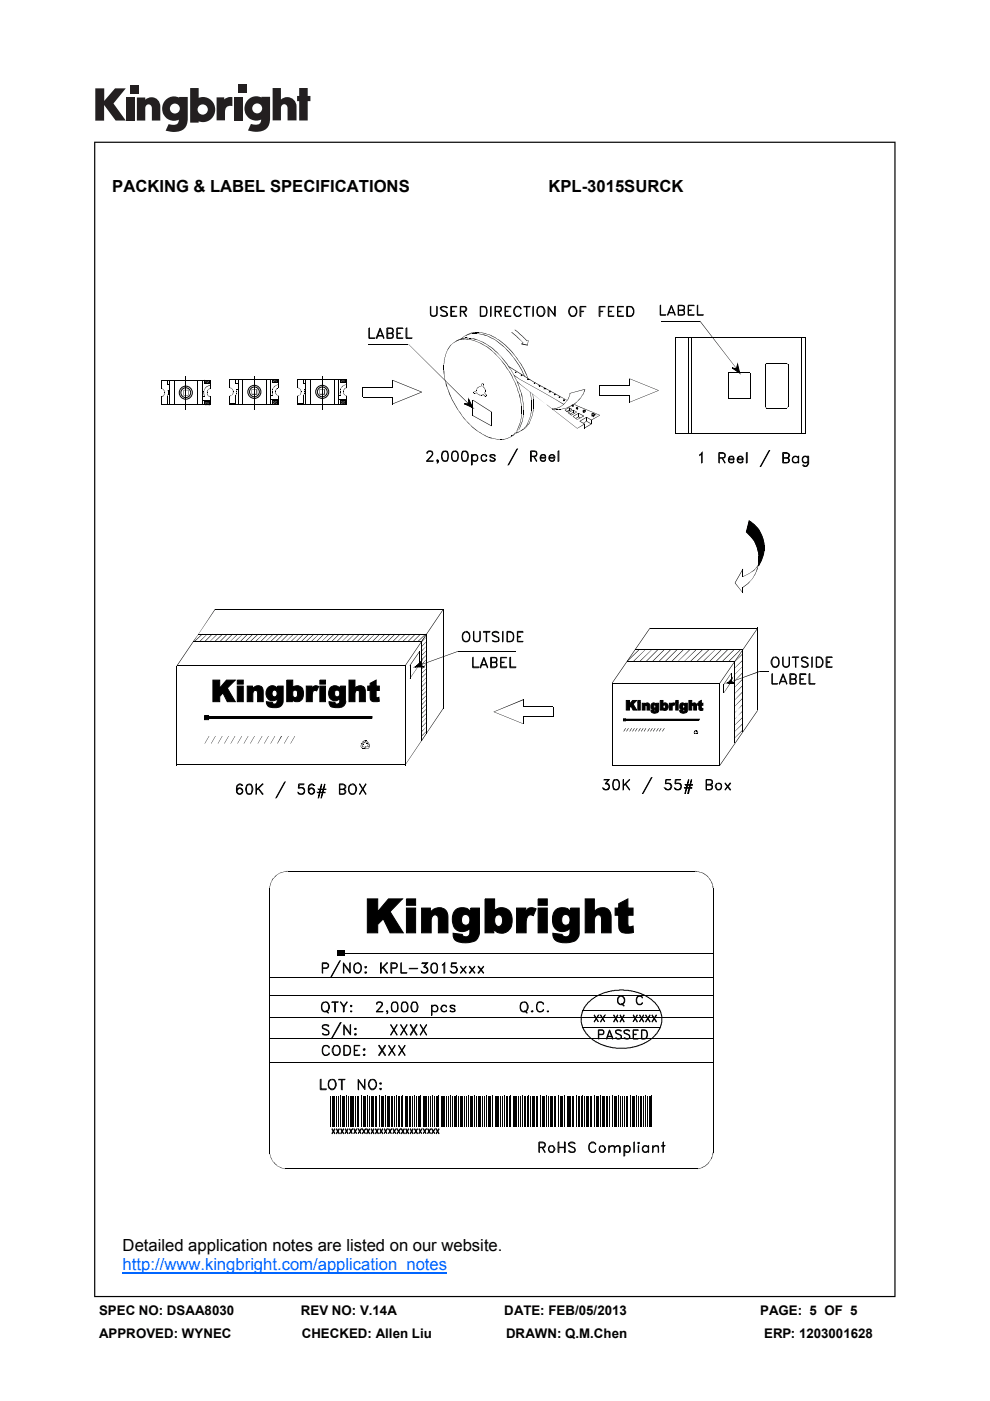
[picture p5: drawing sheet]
<svg xmlns="http://www.w3.org/2000/svg" width="210mm" height="297mm" viewBox="0 0 210 297" stroke-linecap="round" stroke-linejoin="round" font-family="sans-serif">
<defs><g id="words">
<g font-size="3.5">
<text x="23.8" y="40.6">PACKING &amp; LABEL SPECIFICATIONS</text>
<text x="116.3" y="40.6">KPL-3015SURCK</text>
<text x="26" y="265.3">Detailed application notes are listed on our website.</text>
</g>
<text font-size="3.5" fill="#0065ff" x="26" y="269.3">http://www.kingbright.com/application_notes</text>
<g font-size="2.8">
<text x="21" y="278.7">SPEC NO: DSAA8030</text>
<text x="63.8" y="278.7">REV NO: V.14A</text>
<text x="107" y="278.7">DATE: FEB/05/2013</text>
<text x="161.2" y="278.7">PAGE: 5 OF 5</text>
<text x="21" y="283.6">APPROVED: WYNEC</text>
<text x="64" y="283.6">CHECKED: Allen Liu</text>
<text x="107.3" y="283.6">DRAWN: Q.M.Chen</text>
<text x="162.1" y="283.6">ERP: 1203001628</text>
</g>
</g></defs>
<g fill="#231f20">
<path d="M20.2 18.7h1.9v2.7l2.3-2.7h2.3l-2.6 3.2 2.6 3.7h-2.2l-2.4-3.3v3.3h-1.9z"/>
<path d="M26.7 20.7h1.8v4.9h-1.8z"/>
<path d="M49.6 20.7h1.8v4.9h-1.8z"/>
<path d="M27.6 18h1.8v1.8h-1.8z"/>
<path d="M50.6 17.9h1.8v1.8h-1.8z"/>
<path d="M29 20.7h1.8v.4a1.9 1.9 0 0 1 2.2-.3 1.9 1.9 0 0 1 1 2v2.8h-1.8v-2.7a.7 .7 0 0 0-.7-.8 .7 .7 0 0 0-.7 .8v2.7h-1.8z"/>
<path d="M45.9 20.6h1.7v.5a2.02 2.02 0 0 1 1.7-.5v1.9h-.2a1.12 1.12 0 0 0-1.4 1.3v1.7h-1.8z"/>
<path d="M57.8 18.7h1.8v2.4a1.98 1.98 0 0 1 2.2-.3 1.98 1.98 0 0 1 1.1 2v2.7h-1.9v-2.6a.7 .7 0 0 0-.7-.8 .7 .7 0 0 0-.7 .8v2.6h-1.8z"/>
<path d="M63.5 18.7h1.8v1.6h.5v1.1h-.5v4.1h-1.8v-4.1h-.5v-1.1h.5z"/>
<path d="M40.3 18.7v7.3h1.8v-.3a2.63 2.63 0 0 0 3.5-2.5 2.63 2.63 0 0 0-3.5-2.5v-2zM41.9 23.2a1.1 1.1 0 0 1 2.2 0 1.1 1.1 0 0 1-2.2 0z"/>
<path d="M35.3 21a2.56 2.56 0 0 0-.6 3.3 2.56 2.56 0 0 0 3.2 1.1 1.09 1.09 0 0 1-1.5 1.1l-.6-.2-.7 1.4a5.3 5.3 0 0 0 3.8-.2 2.69 2.69 0 0 0 .9-2.4v-4.5h-1.8v.1l-.8-.2a2.44 2.44 0 0 0-1.9 .5zM36 23a1.06 1.06 0 0 1 2.1 0 1.06 1.06 0 0 1-2.1 0z"/>
<path d="M52.8 21a2.56 2.56 0 0 0-.6 3.3 2.56 2.56 0 0 0 3.2 1 1.09 1.09 0 0 1-1.5 1.1l-.7-.1-.6 1.4a5.3 5.3 0 0 0 3.7-.3 2.69 2.69 0 0 0 1-2.3v-4.6h-1.8v.2l-.9-.3a2.44 2.44 0 0 0-1.8 .6zM53.5 23a1.06 1.06 0 0 1 2.1 0 1.06 1.06 0 0 1-2.1 0z"/>
</g>
<g fill="#000">
<path d="M94.1 77.3l.1 .5zM94.1 77.8l.1 .5zM94.1 78.3l.1 .6h-.1zM94.1 78.9h.1v.5zM94.2 76.4v.5zM94.2 76.9l-.1 .4zM94.2 79.4l.1 .6zM94.2 76v.5zM94.2 80l.2 .5zM94.4 75.6l-.2 .4zM94.5 75.1l-.1 .5zM94.7 74.7l-.2 .4z"/>
<path d="M94.8 74.3l-.1 .4zM95 73.9l.1 .1-.3 .3zM95.2 73.7l-.1 .3zM95.3 73.4v.4zM95.5 73.2l-.1 .3zM95.5 73.2l.4-.2-.3 .3zM96 72.8l-.2 .2zM96 72.8l.3-.2zM96.3 72.6l.3-.1zM96.5 72.4l.4-.1zM96.7 72.3h.2zM97 72.2v.1h-.1z"/>
<path d="M96.8 72.3l.3-.1zM97 72.2l.3-.1zM97.1 72.2l.4-.1zM97.2 72l.3-.1zM97.4 72l.3-.1v.2zM97.5 71.9l.3-.2 .1 .2zM97.7 71.9l.4 .1-.4 .1zM98.1 71.6v.1l-.2 .1zM97.8 71.7h.3v.1l-.2 .1zM98.1 71.9l.2-.1v.2zM98.1 71.6l.3-.3-.3 .4zM98.1 71.7h.4l-.4 .1z"/>
<path d="M98.3 71.8l.3 .1-.3 .1zM98.4 71.3l.2-.2zM98.7 71.6h.4v.1h-.4zM98.5 71.7l.2-.1v.1zM98.6 71.1h.4zM98.6 71.8h.4v.2zM98.8 71.1l.2-.1-.1 .1zM99 71l.1-.1zM98.9 71.1l.3-.2-.2 .2zM99.1 70.9h.3zM99 71.8l.4 .2h-.4zM99.4 71.7h.4z"/>
<path d="M99.1 71.6l.3 .1h-.3zM99.2 70.9h.4zM99.3 70.8l.4-.2-.3 .3zM99.5 70.8l.3-.1zM99.7 70.6h.3zM99.4 71.9l.5 .1zM100.2 70.6l.9 .1zM99.8 70.7l.4-.1zM99.9 70.6l.4-.1zM99.8 72.1h.5zM99.8 71.7h.5zM100.3 70.5l.3-.1v.2z"/>
<path d="M100.3 72.1l.5 .2-.5-.1zM100.3 71.8h.5l-.1 .2zM100.8 70.4l.7 .1zM100.6 70.4l.2 .1-.2 .1zM100.8 72.3l.4 .2zM100.8 71.8l.4 .3-.5-.1zM101.1 70.6l.4 .2zM101.2 72.4l.4 .3zM101.2 72l.4 .3zM101.5 70.4l.4 .2zM101.6 72.6l.4 .2h-.1zM101.6 72.2l.4 .2z"/>
<path d="M101.5 70.7l.5 .1zM101.9 72.8h.1l.5 .2-.1 .1zM102 72.3l.5 .2-.1 .1zM102 70.8l.5 .1h-.6zM101.9 70.5l.6 .1zM102.4 72.6l.1-.1 .4 .3h-.1zM102.4 71h.5v.1zM102.4 73.1l.1-.1 .4 .4zM102.4 70.6h.5zM102.9 71l.4 .2-.4-.1zM102.9 72.8l.4 .3-.5-.3zM102.8 70.7l.1-.1 .4 .3z"/>
<path d="M102.9 73.3l.5 .2-.1 .1zM103.3 71.1l.4 .2-.1 .1zM103.3 70.8l.4 .2zM103.4 73.5l.4 .4h-.1l-.4-.3zM103.3 73l.5 .4h-.1zM103.6 71.4l.1-.1 .4 .3v.1zM103.7 70.9l.4 .2zM103.7 73.9h.1l.4 .3-.1 .1zM103.8 73.4l.4 .2-.1 .1-.4-.3zM104.1 71.6l.5 .1h-.5zM104.1 71.1l.5 .2-.1 .1-.4-.3zM104.1 74.3l.1-.1 .5 .4z"/>
<path d="M104.1 73.7l.1-.1 .5 .3-.1 .1zM104.5 71.8l.1-.1 .4 .4zM104.5 71.4l.5 .1zM104.6 74.6l.5 .4h-.1zM104.6 74l.1-.1 .4 .5-.1 .1zM105.1 75l.3 .5-.4-.5zM104.9 71.6l.1-.1 .4 .4zM105.1 74.4l.4 .3-.1 .1-.4-.3zM105 72l.5 .3-.1 .1zM105.5 74.7l.3 .5-.4-.4zM105.4 75.4l.5 .5zM105.4 71.8l.5 .3-.1 .1z"/>
<path d="M105.5 72.3l.4 .4-.1 .1-.4-.4zM105.8 75.1l.5 .5zM105.8 75.9l.5 .5zM105.9 72.1l.4 .3v.1l-.5-.3zM105.8 72.8l.1-.1 .4 .3v.1zM106.3 75.6l.5 .5-.1 .1zM106.3 76.4l.5 .5-.1 .1zM106.3 72.5v-.1l.5 .4h-.1zM106.3 73.1v-.1l.5 .4h-.1zM106.8 76.1l.4 .6h-.1l-.4-.5zM106.8 76.9l.4 .5-.1 .1-.4-.5zM106.7 72.8h.1l.4 .3-.1 .1z"/>
<path d="M106.8 73.4l.4 .4-.5-.4zM107.2 77.4l.3 .6-.1 .1-.3-.6zM107.1 73.8l.4 .3-.1 .1zM107.1 76.7h.1l.4 .5h-.1zM107.1 73.2l.1-.1 .4 .4-.1 .1zM107.6 77.2l.4 .6h-.1l-.4-.6zM107.4 78.1l.1-.1 .5 .6zM107.6 73.5l.4 .4h-.1l-.4-.3zM107.5 74.1l.5 .5v.1l-.6-.5zM107.9 78.6l.4 .5-.1 .1zM107.9 77.8h.1l.4 .5zM108 74.6l.5 .5-.1 .1-.4-.5z"/>
<path d="M107.9 73.9h.1l.5 .5-.1 .1zM108.3 79.1l.3 .6-.1 .1-.3-.6zM108.3 78.3l.4 .6zM108.4 75.2l.1-.1 .4 .6zM108.4 74.5l.1-.1 .4 .5-.1 .1zM109 79.6l.1-.1 1.1 1zM108.6 78.9l.5 .6zM108.5 70.5v-.1l.6 .4-.1 .1zM108.8 75.7l.5 .5-.1 .1zM108.8 75l.1-.1 .4 .6zM109 70.9l.1-.1 .5 .4-.1 .1zM109.3 76.2l.3 .5v.1l-.4-.5z"/>
<path d="M109.2 75.5l.5 .5-.1 .1zM109.1 70l.1-.1 .6 .4-.1 .1zM109.6 76.7l.5 .6-.1 .1-.4-.6zM109.7 76l.4 .6-.5-.5zM109.5 71.3l.1-.1 .5 .5-.1 .1zM109.8 70.3l.5 .5-.1 .1-.5-.5zM110.1 77.3l.3 .6-.1 .1-.3-.6zM110 76.6l.5 .5-.1 .1zM110 71.8l.1-.1 .5 .6zM110.6 72.8h.4zM110.4 77.9l.3 .6v.1l-.4-.6zM110.5 72.3l.2 .2z"/>
<path d="M110.5 77.1l.3 .6-.1 .1-.3-.6zM110.2 70.9l.1-.1 .5 .4-.1 .1zM110.7 78.6v-.1l.2 .7zM110.7 72.4l.3 .3-.1 .1zM110.8 77.7l.4 .6h-.1l-.4-.5zM110.9 79.2l.1-.1 .3 .7zM110.7 71.3l.1-.1 .5 .5v.1zM111.1 78.3h.1l.3 .6h-.2zM111.3 71.8v-.1l.3 .3-.1 .1zM111.3 78.9h.2l.2 .7zM111.5 72.1l.1-.1 .1 .3zM111.8 72.3l.2-.2z"/>
<path d="M110.7 72.8l1.2 .3v.2l-1.3-.3zM112 72.2l-.2 1zM155.3 78l.9 .2-.9-.1zM156.4 77.2l-.2 1zM148.4 68.1l.1-.1 8.4 10.9zM156.4 77.2l.4 1.9zM155.3 78l1.6 1-.1 .1-1.5-1zM162.3 77.3l.1 .1zM162.4 77.2h.1l-.2 .1zM162.4 77.2h.1zM162.5 77l.2 .1zM162.5 77.1v-.1v.2z"/>
<path d="M166.8 77l.1 .1zM166.9 77l.1 .2zM167.1 77.3l.1 .1zM167 77.1v.1zM167.1 77.2l.1 .1-.2-.1zM169.1 71.5l1.7 .1zM34.2 84.1v1.8zM34.2 80.6v1.8zM34.2 84l.2 .1-.2 .1zM34.2 85.7l1.3 .1zM34.2 80.6h1.3v.2h-1.3zM34.3 84l.2-.1v.2z"/>
<path d="M34.2 82.3l.2 .1-.1 .1zM34.5 83.9l.2 .1-.2 .1zM34.3 82.5l.2-.1zM34.6 83.9l.2-.1-.1 .2zM34.5 82.4l.2 .1-.1 .1zM34.8 83.7v.1h-.1zM34.6 82.6l.1-.1 .1 .2zM34.8 83.7l.1-.1-.1 .2zM34.7 82.7h.1v.1zM34.9 83.4l.1 .1-.2 .1zM34.9 83.2l.1 .1zM34.8 82.8v-.1l.1 .2z"/>
<path d="M34.9 83.3l.1 .2zM34.9 83.1l.1-.1v.2zM34.8 82.9l.2 .1-.1 .1zM35.4 83.9l.1 1.9zM35.4 80.7l.1 .8zM35.5 83.8v.2zM35.5 81.5l.4 .1zM35.6 82.7h.3zM35.6 83.6l-.1 .2zM35.6 82.9l.1 .7zM35.5 82.7l.2 .2zM38.9 83.8h1.1z"/>
<path d="M38.9 82.7v1.1zM40 82.7v1.1zM38.9 82.7h1.1zM42.9 83.9l.5 .1zM42.9 84.8l1.8 .1zM43.1 83.2l.2 .2h-.2zM43.1 83.4h.2v.2zM43.2 82.8l.1 .2zM43.2 83l.1 .3-.2-.1zM43.2 83.6l.2 .2h-.2zM43.2 83.8h.2v.1zM43.3 82.7l-.1 .1z"/>
<path d="M43.3 85.1h.2v.8h-.2zM43.3 80.6h.2v.7h-.2zM43.4 82.5l-.1 .2zM43.4 85.1l1 .1zM43.4 81.3l1 .1zM43.5 82.3l-.1 .2zM43.6 82.2l-.1 .1zM43.6 82.2l.1-.2 .1 .1-.2 .1zM43.7 82h.3zM43.9 82.9h.2l-.1 .2zM43.9 83l.1 .2zM43.9 83.2l.1 .1z"/>
<path d="M43.9 83.3v.2zM44 83.4l.1 .2h-.2zM43.9 83.6l.2 .1-.1 .1zM44 82.7l.1 .2h-.2zM44 83.8l.1-.1v.1zM43.9 81.9h.2zM44.1 82.7v.1zM44.1 83.8l.1 .2zM44.1 81.8h.2zM44.1 82.7l.1-.2zM44.2 83.9h.2l-.1 .2zM44.2 82.5h.2z"/>
<path d="M44.4 83.9l.1 .2h-.2zM44.2 81.7l.2-.1 .1 .2zM44.4 85.1l.1 .8zM44.4 80.6l.1 .7zM44.3 82.4l.2 .1zM44.5 84h.2v.2zM44.6 84.1l.1 1.8zM44.6 80.6l.1 1.8zM44.4 81.6l.3 .1-.2 .1zM44.5 82.4l.2-.1zM48.7 83.9l.1 1.8zM48.7 85.5l1.3 .1z"/>
<path d="M48.7 80.5l.1 1.7zM48.7 80.5h1.3v.1h-1.3zM48.7 83.8h.2l-.1 .2zM48.9 83.8h.2zM48.8 82.2l.1 .1-.2-.1zM49 83.8h.1zM48.9 82.2h.2zM49.2 83.6l.1 .1-.2 .1zM49 82.3l.1-.1v.2zM49.2 83.6h.2zM49.1 82.3l.2 .2zM49.4 83.4v.2z"/>
<path d="M49.4 83h.2v.2h-.2zM49.2 82.5l.2 .1-.1 .1zM49.4 83.3l.1 .1zM49.4 83.2h.2l-.1 .1zM49.4 82.7v.2zM49.3 82.7l.1-.1 .1 .1zM49.4 82.9l.1-.1 .1 .2zM50 83.8l.1 1.8zM50 80.5l.1 .8zM50 81.3l.5 .1zM50.1 82.5l.4 .1zM50.1 83.6v.2z"/>
<path d="M50.1 83.4l.1 .2zM50.1 82.6l.1 .1zM50.2 83.2l-.1 .2zM50.2 83v.2zM50.1 82.7l.1 .3zM53.5 83.5h.9l.2 .2h-1.2zM53.4 82.5v1.2zM54.4 82.6l.2-.1v1.2l-.2-.2zM53.4 82.5h1.2zM57.4 84.6l1.7 .1zM57.4 83.8h.5zM57.7 82.8l.1 .5z"/>
<path d="M57.7 83.3l.2 .1h-.2zM57.7 83.4h.2v.2zM57.8 82.5l.1 .2zM57.8 82.7l-.1 .1zM57.8 83.6l.1 .2zM57.9 84.9v.8zM57.9 82.3l-.1 .2zM57.9 80.5v.6zM57.9 84.9l1.1 .1zM57.9 81.1l1.1 .1zM58 82.2l-.1 .1zM58.1 82l.1 .1-.2 .1z"/>
<path d="M58.1 82l.2-.2 .1 .1-.2 .2zM58.4 82.8l.1 .1-.1 .1zM58.4 83v.2zM58.4 83.2l.1 .1h-.1zM58.4 83.3h.1v.1zM58.3 81.8l.1-.1v.2zM58.4 82.8l.1-.1v.2zM58.4 83.4l.2 .1-.1 .1zM58.5 82.6l.1 .1h-.2zM58.5 83.6h.2zM58.4 81.7l.2-.1zM58.5 82.6l.2-.1-.1 .2z"/>
<path d="M58.6 83.7l.1-.1 .1 .2zM58.7 82.3l.1 .1-.2 .1zM58.7 83.8h.2zM58.6 81.6h.2zM58.9 84.9l.1 .8zM58.9 80.5l.1 .6zM58.9 82.2l.1 .1zM58.7 82.3l.2-.1-.1 .2zM58.9 83.8l.1 .1zM59 81.5l.1 .1zM58.8 81.6l.2-.1zM59 83.8l.1 .2z"/>
<path d="M59.1 83.9l.1 1.8zM59.1 80.5l.1 1.7zM59.1 82.2l-.1 .1zM63.1 83.9l.1 1.8zM63.1 85.5l1.3 .1zM63.1 80.5h1.3v.1h-1.3zM63.1 80.5l.1 1.7zM63.1 83.8h.2l-.1 .2zM63.3 83.8h.1zM63.2 82.2l.1 .1-.2-.1zM63.4 83.8h.1zM63.3 82.2h.1z"/>
<path d="M63.6 83.6l.1 .1-.2 .1zM63.4 82.3v-.1l.1 .2zM63.6 83.6h.2zM63.5 82.3l.2 .2zM63.8 83.4v.2zM63.8 83h.1v.2h-.1zM63.6 82.5l.2 .1-.1 .1zM63.8 83.3l.1 .1zM63.8 83.2h.1v.1zM63.8 82.7v.2zM63.7 82.7l.1-.1 .1 .1zM63.8 82.9l.1-.1v.2z"/>
<path d="M64.4 83.8l.1 1.8zM64.4 81.3l.5 .1zM64.4 80.5l.1 .8zM64.5 83.6v.2zM64.5 83.4v.2zM64.5 82.6v.1zM64.5 82.5l.4 .1zM64.5 83.2v.2zM64.5 83l.1 .2zM64.5 82.7l.1 .3zM67.8 83.5h1l.1 .2h-1.1zM67.8 82.5v1.2z"/>
<path d="M68.8 82.6l.1-.1v1.2l-.1-.2zM67.8 82.5h1.1zM71.8 84.6l1.7 .1zM71.8 83.8h.5zM72.1 82.8l.1 .5zM72.1 83.3l.1 .1h-.1zM72.1 83.4h.1v.2zM72.2 82.5v.2zM72.2 82.7l-.1 .1zM72.2 83.6l.1 .2zM72.2 82.3v.2zM72.2 84.9l.1 .8z"/>
<path d="M72.2 80.5l.1 .6zM72.3 81.1l1 .1zM72.3 84.9l1 .1zM72.4 82.2l-.2 .1zM72.5 82l.1 .1-.2 .1zM72.5 82l.2-.2 .1 .1-.2 .2zM72.8 82.8l.1 .1-.1 .1zM72.8 83v.2zM72.8 83.2l.1 .1h-.1zM72.8 83.3h.1v.1zM72.7 81.8l.1-.1v.2zM72.8 82.8l.1-.1v.2z"/>
<path d="M72.8 83.4l.2 .1-.1 .1zM72.9 82.6l.1 .1h-.2zM73 83.5v.2zM72.8 81.7l.2-.1zM72.9 82.6l.2-.1-.1 .2zM73 83.7l.1-.1 .1 .2zM73.1 82.3l.1 .1-.2 .1zM73.1 83.8h.2zM73 81.6h.2zM73.3 84.9v.8zM73.1 82.3l.2-.1-.1 .2zM73.3 83.8h.1l-.1 .1z"/>
<path d="M73.3 80.5v.6zM73.3 81.5l.2 .1zM73.2 81.6l.1-.1zM73.3 82.2l.1 .1zM73.3 83.9l.2-.1v.2zM73.5 83.9l.1 1.8zM73.3 82.2h.2l-.1 .1zM73.5 80.5l.1 1.7zM83.2 80.5l6.3 2.6-.1 .1-6.2-2.6zM83.2 80.6v1.5zM83.2 84.2v1.5zM83.2 85.6l6.2-2.5 .1 .1-6.3 2.5z"/>
<path d="M94.3 80.5l.3 .6zM94.5 81.1l.3 .5h-.2zM94.6 81.6h.2l.1 .6zM94.8 82.2l.4 .6-.1 .1zM95.2 82.8l.2 .7h-.1zM95.3 83.5h.1l.2 .7zM95.6 84.2l.1-.1 .2 .7zM95.9 84.7l.4 .6-.1 .1-.3-.6zM96.3 85.3l.3 .6-.1 .1-.3-.6zM96.6 85.9l.4 .6-.1 .1-.4-.6zM97 86.5l.3 .6-.4-.5zM97.2 87.1l.5 .5-.1 .1z"/>
<path d="M97.7 87.6l.4 .6-.5-.5zM98 88.2l.5 .5-.1 .1zM98.4 88.8l.1-.1 .4 .6zM98.5 85.6l.9-.1zM98.9 89.2l.5 .5-.1 .1zM99.4 89.7l.3 .4-.4-.3zM99.4 84.7l-.1 .9zM99.7 90l.5 .4-.1 .1zM99.8 86l.4 .4-.5-.3zM99.8 85.9v.2zM99.8 86l.5 .3-.1 .1zM100.2 90.4l.4 .4-.1 .1-.4-.4z"/>
<path d="M86.6 72.9l13.5 13.3-.1 .1zM98.5 85.6l1.7 .8zM100.3 84.8l4 2.5-.1 .1-3.9-2.5zM99.4 84.7l.9 1.6-.1 .1zM100.4 83.2l.1 .1zM100.4 83.3h.2zM100.6 90.8l.4 .3-.1 .1-.4-.3zM100.5 83v.2zM100.4 83.2l.1-.1zM100.6 83.3l-.1 .1zM100.5 83l.1 .1zM100.6 83.3l.1 .1z"/>
<path d="M100.7 83.3l.1 .1zM100.9 91.2l.1-.1 .4 .4zM101 82.7l.1 .2zM101.1 82.4l.1 .2zM101.1 82.6l-.1 .1zM101.1 83.3h.1l.1 .1zM100.6 83l.5-.2zM101.1 82.4l.2-.1-.1 .2zM101.2 83.4l.2 .2zM100.7 83.3h.5zM101.3 82.2h.1l-.2 .1zM101.4 83.5l.1 .1-.1 .1z"/>
<path d="M101.3 82.2h.2zM101.4 91.5l.5 .2v.1zM101.4 83.7l.1-.1 .1 .2zM101.4 82.1l.2-.1-.1 .2zM101.6 83.7h.2v.1zM101.6 82h.2zM101.8 83.7l.1 .1h-.1zM101.7 81.9l.2 .1zM101.9 91.8v-.1l.5 .4zM101.9 83.8h.2zM101.9 81.9l.1 .1zM102.1 83.8l.1-.1 .1 .1z"/>
<path d="M102.1 81.4l-.1 .5zM102.2 81.3l.1 .1zM102.1 81.4h.2zM102.2 83.7h.2l-.1 .1zM102.3 81.2l.1 .2-.2-.1zM102.4 83.7h.1zM102.4 92.1l.4 .1-.1 .1zM102.3 81.2l.1 .2zM102.5 81.6v.5zM102.4 81.2l.1 .2zM102.5 81.4l.1 .2zM102.5 82l.1 .1-.1 .1z"/>
<path d="M102.5 81.4h.1zM102.8 92.2l.4 .3-.1 .1-.4-.3zM102.5 82.2h.2zM102.9 83.9v.2zM102.7 82.2l.1 .1-.2-.1zM103 83.9l-.1 .2zM102.5 83.6l.4 .3-.1 .1-.3-.3zM102.8 83.2l.1 .2zM102.8 83.2l.2-.1-.1 .2zM102.9 82.7l.1 .4zM102.7 82.3l.2 .1-.1 .1zM103 84v.1z"/>
<path d="M102.9 82.7l.1-.1v.1zM102.8 82.5l.1-.1 .1 .2-.1 .1zM103 83.9v.2zM103.1 92.6h.5zM103 83.9l.2 .1zM103.1 83.8h.1zM102.8 83.3l.4 .4-.1 .1zM103.1 83.8l.1 .2zM103.1 83.8l.1 .1zM103.1 83.7l.1 .1zM103.6 92.7h.5l-.1 .2zM104.1 92.7l.4 .3-.5-.1z"/>
<path d="M100.3 88.2v-.1l4 2.2-.1 .1zM104.5 92.9l.4 .2zM104.9 93l.4 .2zM105.3 93.1l.5 .1zM105.8 93.2h.3zM106.1 93.2h.3zM106.4 93.2l.4-.1v.1zM106.8 93.1l.2 .1h-.2zM107 93.1l.4-.1zM107.4 93h.3zM107.6 92.9l.4-.2-.3 .3zM108 92.7l.2-.1z"/>
<path d="M108.2 92.6h.3zM108.4 92.5l.1-.1v.2zM108.7 92.2l.1 .1-.3 .3v-.1zM108.5 92.4l.1 .1zM108.6 92.4l.4-.1zM108.7 92.2l.3-.1-.2 .2zM108.5 79.8l.1-.1 .3 .7zM108.9 92.2l.3-.1-.2 .2zM109.1 91.8l.1 .1-.2 .2zM109.1 92.1l.3-.3zM109.1 91.8l.3-.2-.2 .3zM108.8 80.4l.4 .6z"/>
<path d="M109 79.5l.3 .6zM109.6 91.5v.1l-.2 .3zM109.6 91.4l-.2 .2zM109.4 91.8l.3-.2v.2zM109.1 81l.4 .6h-.1zM109.6 91.5l.2-.1-.2 .2zM109.7 91l.1 .1-.2 .3zM109.2 80.1l.4 .6zM109.7 80.9l.8 .7-.9-.6zM109.7 91.6h.4l-.4 .2zM109.4 81.6h.1l.2 .6zM110 91.1l-.2 .3z"/>
<path d="M109.8 90.8v.3zM110 90.4l-.1 .5zM109.6 82.2l.2 .7zM109.6 80.7l.3 .6-.1 .1zM110.2 90.9l-.2 .2zM110 91.5l.3-.1-.2 .2zM110.2 89.9l-.1 .5zM109.8 82.9l.1-.1 .3 .7zM109.8 81.4l.1-.1 .3 .7zM110.2 80.4l4.8 2.7zM110.2 90.5v.4zM110.3 89.5l-.1 .5z"/>
<path d="M110.1 83.5l.2 .5h-.1zM110.3 91.4l.4-.1zM110.4 90.1l-.1 .5zM110.1 82l.1 .7zM110.2 84h.1v.6zM110.4 89.1l-.1 .4zM110.5 81.6l5.4 4.2zM110.3 84.6l.1-.1 .1 .6zM110.6 89.7l-.1 .5zM110.5 88.7l-.1 .4zM110.6 86.2l.1 1.1zM110.4 85.1l.2 .5z"/>
<path d="M110.6 88.2l-.1 .5zM110.6 87.3l.1 .4zM110.5 91.3l.2-.1-.1 .2zM110.2 82.7l.1-.1 .3 .7zM110.5 85.6l.2 .6zM110.6 91.2l.3-.1zM110.7 89.3v.5zM110.6 87.7l.1 .5zM110.7 91.2v-.1zM110.5 83.3l.2 .5h-.1zM110.7 91.1l.4-.1zM110.6 83.8h.1l.1 .6z"/>
<path d="M110.8 88.8v.5zM110.7 84.4l.2 .5zM110.8 91l.3-.1-.2 .2zM110.9 88.4l-.1 .4zM110.8 84.9l.1 .6zM111 88l-.1 .4zM111 87.1l.1 .9zM111 86.6l.1-.1v.6zM111 86v.6zM110.9 85.5l.1-.1 .1 .6zM111 91l.3-.1zM111.3 90.6v.1l-.2 .2z"/>
<path d="M111.3 90.8l.2-.2-.2 .3zM111.3 90.6l.2-.2-.2 .3zM111.7 90.4h.1l-.3 .3zM111.7 90.1l.1 .1-.3 .2zM111.9 90.1l-.1 .3h-.1zM111.8 89.9v.3zM112.1 89.9h.1l-.3 .3zM111.9 89.6v.3zM112.1 89.2l-.2 .4zM111.7 79.6l.1-.1 .2 .7zM112.3 88.8l-.2 .4zM112.3 89.6l-.1 .3z"/>
<path d="M112.4 88.3l-.1 .5zM112.4 89.3v.4zM112.5 88.9l-.1 .4zM112.5 87.9l-.1 .4zM112.7 88.5l-.2 .4zM112.6 87.4l-.1 .5zM112.4 83.1l.2 .6zM112.7 87v.5zM112.7 86l.1 1zM112.7 84.9l.1 1.1zM112.5 83.7l.2 .6zM112.9 88.1l-.2 .4z"/>
<path d="M112.6 84.3l.2 .6zM112.9 87.7v.4zM113 87.1l-.1 .6zM113.1 86.7v.5zM113.1 85.9l.1 .8zM113.1 84.7l.1 1.2zM112.9 83.5l.2 .6zM113 84.1l.2 .6zM107.9 77.8l.1-.1 5.3 3.3-.1 .1zM115 83l2.8 1.7zM115.9 85.8l6.5 5.1zM117.1 86.6l.3 .1-.3 .1z"/>
<path d="M117.1 86.6l.4 .2h-.4zM117.4 86.6h.4v.1zM117.5 86.7h.4v.2zM113.2 81.1l.1-.1 4.5 2.4-.1 .1zM117.8 86.6h.3l-.3 .1zM117.8 84.6l1.8 1.1-.1 .1zM117.9 86.7h.4v.2h-.4zM118 86.6l.4-.2-.3 .2zM118.3 86.7l.3 .1-.3 .1zM118.4 86.4h.3zM118.6 86.7l.4 .1zM118.6 86.3l.4-.2-.3 .3z"/>
<path d="M119 86.1l.2-.1zM119 86.7l.4-.1zM119.2 86l.3-.2zM119.4 86.6h.4zM119.6 85.5l.1 .1-.2 .3zM119.6 85.5l.4-.1-.3 .2zM119.8 86.6l.3-.1zM119.8 86.9l.8-.5 .1 .1zM120.1 85.1l-.2 .3zM120.1 85.1l.3-.2zM120.1 86.5l.5-.1zM117.8 83.4l2.5 1.5-2.6-1.4z"/>
<path d="M120.5 84.5l.1 .1-.3 .3zM119.8 87l.1-.1 .5 .4-.1 .1zM120.5 87.6l.1-.1 .6 .5v.1zM120.6 84.3v.3zM120.5 86.3l.4-.1zM120.7 84l-.1 .4zM120.6 86.5l.1-.1 .6 .3-.1 .1zM120.1 87.2l.5-.3 .1 .1-.5 .3zM120.6 86.5l.1 .5zM120.6 87h.3zM120.8 83.7l-.1 .3zM120.8 83.3l.2 .1-.1 .3z"/>
<path d="M120.8 86.1l.4-.1zM120.9 83.3l3.2-.7zM120.9 87.7l.6-.3 .1 .1-.6 .3zM121.2 86l.4-.1zM120.3 87.3l.9-.6 .1 .1zM121.2 88l1.1-.7-1.1 .8zM120.5 87.5l1-.6 .1 .1-1 .6zM121.6 87.4l.3 .2-.4-.1zM121.5 86.9l.1 .6zM121.5 85.8l.3-.3 .1 .1-.3 .3zM121.5 88.2l1.2-.6 .1 .1-1.2 .6zM121.8 85.5h.4z"/>
<path d="M122.1 85.4l.4-.3-.3 .4zM121.5 87l.1-.1 .7 .5zM121.7 85.6l.6 .4zM121.5 88.3l.1-.1 .8 .8zM122.4 90.8l1.6-.9zM122.7 84.8l.1 .1-.4 .2zM122.7 87.7l.1 .7zM122.7 87.7l.1-.1zM122.7 87.7l.1-.1 1.1 .6h-.1zM122.1 88.7l.6-.4 .1 .1-.6 .4zM122.9 84.5l.1 .1-.2 .3-.1-.1zM122.9 84.5l.4-.2-.3 .3z"/>
<path d="M122.9 89.3l1.5-.9 .1 .1-1.5 .8zM122.8 88.3l.3 .3-.1 .1-.3-.3zM123.4 83.9l-.2 .4zM123.6 83.6l.1 .1-.3 .2zM123.8 83.3l-.1 .4zM122.4 88.9l1.4-.7h.1zM123.9 82.9h.1l-.2 .4zM124 89.9v.9zM124 82.6v.3h-.1zM124 90.7l1.4-.8h.1l-1.5 .9zM122.9 89.3h.1l1 .6zM124.4 88.5l.1-.1 1 .6-.1 .1z"/>
<path d="M124.4 88.5l.1 .8zM123.7 89.7l.7-.4h.1zM125.4 89.1l.1 .8zM124.4 89.3h.1l1 .6h-.1zM125.4 89l1.9-1-1.8 1.1zM122.3 86l5 2.1zM133.3 80.3h.2v1.4h-.2zM133.3 83.8h.2v1.6h-.2zM133.4 80.2l6.3 2.6zM133.4 85.3l6.3-2.6zM162.3 86.2l.2 .1-.1 .1zM162.4 86.4h.1z"/>
<path d="M162.5 86.5v-.1v.2zM162.5 86.5l.2 .1zM166.8 86.5l.1 .1zM166.9 86.5l.1-.1zM167 86.3v.2zM167 86.3l.2-.1-.1 .2zM167.1 86.1l.1 .1zM169.1 92l1.7 .1zM158.9 110.4l-.6 2.4zM158.3 112.8l.1-.1 .3 .3zM158.6 113l.4 .3-.1 .1zM158.9 113.4l.1-.1 .2 .3z"/>
<path d="M159 110.4l.3 .2-.4-.1zM159.2 113.6l.3 .4zM159.2 110.7l.1-.1 .3 .3zM159.2 113.6l.4 .3-.1 .1zM159.4 114l.3 .3zM159.5 114l.1-.1 .2 .3-.1 .1zM159.6 110.8l.3 .3-.1 .1zM159.7 114.3l.3 .4zM159.8 114.2l.2 .5-.3-.4zM159.8 111.2l.1-.1 .3 .3zM159.9 114.7l.3 .3-.1 .1zM159.9 114.7l.4 .3z"/>
<path d="M160.1 115.1l.1-.1 .1 .4zM160.2 115l.2 .3-.1 .1zM160.2 111.4l.3 .3-.1 .1zM160.3 115.4l.2 .4zM160.3 115.4l.1-.1 .2 .5zM160.4 115.8l.3 .4zM160.5 115.8l.2 .4zM160.9 119.7h.1l-.3 .3zM160.5 111.7l.3 .2-.1 .1-.3-.2zM160.6 116.2l.1 .4zM160.8 119.5v.4zM160.7 116.6l.1-.1v.5z"/>
<path d="M160.6 116.2l.2 .3v.1zM160.7 112l.1-.1v.5zM160.8 119.1h.2l-.1 .4zM160.9 117.8l.1 .8zM160.8 117v-.1l.1 .5zM160.9 119.1l-.1 .4zM160.9 117.8l.1 1.3zM160.8 116.6v-.1v.5zM161.1 119.3l-.1 .4zM160.9 118.6l.1 .5h-.2zM160.8 117.4l.2 .4zM160.8 117.4h.2v.4z"/>
<path d="M160.8 117l.1-.1 .1 .5h-.2zM161.4 119v.1l-.2 .3-.1-.1zM160.8 112.4l.1-.1 .3 .3-.1 .1zM161.2 112.6l.1 .4zM161.5 118.6l-.1 .5zM161.4 113v.4zM161.6 118.3l-.1 .3zM161.8 117.9l.1 .1-.3 .3zM161.4 113.4l.1-.1 .1 .4zM161.9 117.5v.5zM161.6 113.7l.1-.1 .2 .5h-.2zM161.9 117.1v.4z"/>
<path d="M161.7 114.1h.2v.4zM162 116.8v.4zM162 115.6l.1 1.2zM161.9 114.5v-.1l.1 .4zM161.9 115.2h.2v.4zM161.9 114.8l.2 .4h-.2zM41.3 135.9l1.6-1.5 .1 .1-1.6 1.5zM45.6 129.1l.1 .1-3.6 5.3zM42.1 134.4l-1 1.6-.1-.1zM42.4 135.9l1.6-1.5-1.5 1.6zM45 134.4l.1 .1-1.5 1.5-.1-.1zM46.1 134.4l.1 .1-1.6 1.5z"/>
<path d="M45.6 135.9l1.6-1.5 .1 .1-1.6 1.5zM48.2 134.4l.1 .1-1.5 1.5-.1-.1zM49.3 134.4l.1 .1-1.5 1.5-.1-.1zM50.4 134.4l.1 .1-1.6 1.5zM49.9 135.9l1.6-1.5-1.5 1.6zM52.5 134.4l.1 .1-1.5 1.5-.1-.1zM53.6 134.4l.1 .1-1.5 1.5-.1-.1zM53.1 135.9l1.6-1.5 .1 .1-1.6 1.5zM54.2 135.9l1.6-1.5-1.5 1.6zM56.8 134.4l.1 .1-1.5 1.5-.1-.1zM57.9 134.4l.1 .1-1.6 1.5zM57.4 135.9l1.6-1.5 .1 .1-1.6 1.5z"/>
<path d="M60.1 134.4v.1l-1.5 1.5-.1-.1zM61.2 134.4v.1l-1.5 1.5-.1-.1zM62.3 134.4v.1l-1.6 1.5zM61.7 135.9l1.7-1.5-1.6 1.6zM64.4 134.4l.1 .1-1.6 1.5-.1-.1zM65.5 134.4l.1 .1-1.6 1.5-.1-.1zM65 135.9l1.6-1.5 .1 .1-1.7 1.5zM66.1 135.9l1.6-1.5-1.5 1.6zM68.7 134.4l.1 .1-1.5 1.5-.1-.1zM69.8 134.4l.1 .1-1.6 1.5zM69.3 135.9l1.6-1.5 .1 .1-1.6 1.5zM71.9 134.4l.1 .1-1.5 1.5-.1-.1z"/>
<path d="M73 134.4l.1 .1-1.5 1.5-.1-.1zM74.1 134.4l.1 .1-1.6 1.5zM73.6 135.9l1.6-1.5-1.5 1.6zM76.2 134.4l.1 .1-1.5 1.5-.1-.1zM77.3 134.4l.1 .1-1.5 1.5-.1-.1zM76.8 135.9l1.6-1.5 .1 .1-1.6 1.5zM77.9 135.9l1.6-1.5-1.5 1.6zM80.5 134.4l.1 .1-1.5 1.5-.1-.1zM81.6 134.4l.1 .1-1.6 1.5zM81.1 135.9l1.6-1.5 .1 .1-1.6 1.5zM83.8 134.4v.1l-1.5 1.5-.1-.1zM84.9 134.4v.1l-1.5 1.5-.1-.1z"/>
<path d="M86 134.4v.1l-1.6 1.5zM85.4 135.9l1.7-1.5-1.6 1.6zM88.1 134.4l.1 .1-1.6 1.5-.1-.1zM89.2 134.4l.1 .1-1.6 1.5-.1-.1zM88.7 135.9l1.6-1.5 .1 .1-1.7 1.5zM89.4 136.1l1.1-1.1zM90.5 135.9l-1 1.2-.1-.1zM89.4 137.9l1.1-1-1 1.1zM89.4 138.9l1.1-1.1-1 1.1zM89.4 139.8l1.1-1-1 1.1zM90.5 134.4l-1 1.6-.1-.1zM88.1 141.3l9.1-3.3 .1 .1-9.1 3.3z"/>
<path d="M137.8 133.1l.1 .1-8 11.7-.1-.1zM155.9 123.5l1.7 2.2-1.7-2.1zM157.5 124.6l.1 1.1zM157.5 120.7l.1 1.5zM157.5 120.6l.1 .1-1.7 2.9v-.1zM157.5 122.2l.5-.2-.4 .3zM157.5 124.5l.4-.3 .1 .1-.4 .3zM158 122l.3-.1zM157.9 124.2l.3-.2 .1 .1-.3 .2zM158.3 121.9l.3-.2zM158.2 124l.4-.3v.1l-.3 .3zM158.6 121.7l.4-.2z"/>
<path d="M158.6 123.7l.2-.2h.1l-.3 .3zM158.8 123.5l.4-.4-.3 .4zM159 121.5l.3-.2zM159.2 123.1l.3-.2zM159.3 121.3l.4-.1zM159.7 122.5l-.3 .4zM159.6 121.1l.3-.3 .1 .1-.3 .3zM159.8 122.2l-.1 .3zM160.1 121.8l.1 .1-.4 .3zM159.9 120.8l.4-.2-.3 .3zM160.3 121.4l-.1 .5zM160.4 120.2l.1 .1-.3 .3z"/>
<path d="M160.4 121l.1 .1-.2 .3zM160.4 120.2l.4-.2-.3 .3zM160.5 120.7h.2l-.2 .4zM160.7 120.2v.5h-.2zM160.7 133.1l.1 .1-8.1 11.7-.1-.1zM160.8 119.8v.5zM41 135.9l.1 .1-3.6 5.2zM43.4 151.6l.8 .1zM43.4 151.7l.1 .9zM44.2 152.3l.1 .3zM44.2 151.7l.1 .3zM44.3 156l-.9 1.7z"/>
<path d="M45.7 156l-1 1.7zM47.1 156l-.9 1.7zM48.5 156l-1 1.7zM49.8 156l-.9 1.7zM51.3 156l-1 1.7zM52.6 156l-.9 1.7zM54 156l-1 1.7zM55.6 156l-1 1.7zM56.9 156l-.9 1.7zM58.3 156l-1 1.7zM59.6 156h.2l-1 1.7zM61.2 156l-1 1.7z"/>
<path d="M62.5 156l-.9 1.7zM76.6 157.7l-.1 .5zM76.6 157.6l.1 .1h-.1zM76.7 158.6l.1-.1zM76.7 158.6l.1-.1v.2zM76.9 157.7l-.2 .8zM76.6 157.6h.3l-.3 .1zM76.8 158.6l.5 .1zM76.5 158.2l.3 .4zM76.9 157.3l.3 .2v.1zM76.8 157.3l.4-.3 .1 .1-.4 .3zM77 157.7l.1 .1z"/>
<path d="M76.8 157.6l.1-.1 .3 .2-.1 .1zM76.8 158.2l.4 .2zM77.2 157.5l.3-.4 .1 .1-.4 .4zM77.3 157.1l.1-.1 .4 .7zM77.2 157l.1 .1zM77.3 157l.4 .1zM77.4 158.6l.3 .2h-.1zM77.2 158.3l.2 .4zM77.5 158.2l.2 .2h-.2zM77.5 158.2l-.1 .4zM77.6 158.7v.1zM77.7 157.1v-.1l.4 .4-.1 .1z"/>
<path d="M77.7 157.7h.4zM77.7 157.7l.1-.1-.1 .1zM77.9 157.9l.3 .4zM78.1 157.4v.3zM78 157.4l.2 .1zM78.2 157.7h.1v.5zM77.7 158.7h.6zM78 157.8l.3-.1zM77.6 158.3l.7-.1zM78.3 158.2l.1 .1zM78.3 158.2v.5zM78.3 158.2h.1z"/>
<path d="M78.8 152v.3zM94 129.1l.1 .1-8.1 12h-.1zM89 138l.1 .1-2.1 3.1-.1-.1zM89 140.8l-2.1 3.1zM88.1 141.3l1.8 .1zM88.1 141.3l1.3-1.2-1.2 1.3zM89.4 140.1l.1 .1-.4 .8zM89.4 140.8l1.1-1.1-1 1.2zM89.4 141.7l1.1-1.1-1 1.2zM89.4 142.7l1.1-1-1 1.1zM89.4 143.6l1.1-1-1 1.1zM90.5 143.5l-1.1 1.1z"/>
<path d="M90.5 144.5l-1 1.1h-.1zM89.4 146.5l1.1-1-1 1.1zM89.4 147.4l1.1-1-1 1.1zM89.4 148.3l1.1-1-1 1.1zM90.5 148.3l-1 1.1h-.1zM89.4 150.3l1.1-1.1-1 1.2zM89.4 151.2l1.1-1-1 1.1zM89.4 152.2l1.1-1.1-1 1.1zM90.5 152.1l-1.1 1.1zM90.5 153l-1 1.2-.1-.1zM89.4 155l1.1-1-1 1.1zM89.4 156l1.1-1.1-1 1.1z"/>
<path d="M89.4 156.9l.2 .1zM89.1 141.1l.8 .2zM90.5 155.4l-1.1 1.6zM104.7 150.9l6.3-2.6v.1zM104.7 150.9l6.3 2.6zM111 152l.1 1.4zM111 148.3l.1 1.6zM132.2 152.4l.5 .1zM132.2 152.4l.1 .4zM132.6 152.7h.2v.1h-.2zM132.6 152.4l.2 .1zM132.7 154.4h.1l-.5 .7-.1-.1z"/>
<path d="M133 140.1l2.5-2.3-2.4 2.4zM133.3 154.4l-.4 .7-.1-.1zM133.9 154.4h.1l-.4 .7-.1-.1zM134.4 140.1l2.4-2.3-2.4 2.4zM134.5 154.4h.1l-.4 .7-.1-.1zM135.1 154.4h.1l-.4 .7-.1-.1zM135.8 154.4h.1l-.4 .7-.1-.1zM135.7 140.1l2.5-2.3-2.4 2.4zM136.4 154.4h.1l-.4 .7-.1-.1zM137 154.4h.1l-.5 .7v-.1zM139.4 137.8h.1l-2.3 2.4-.1-.1zM137.7 154.4h.1l-.4 .7-.1-.1z"/>
<path d="M138.3 154.4h.1l-.4 .7-.1-.1zM140.8 137.8h.1l-2.4 2.4-.1-.1zM138.9 154.4h.1l-.4 .7-.1-.1zM139.6 154.4h.1l-.4 .7-.1-.1zM142.1 137.8h.1l-2.3 2.4-.1-.1zM140.2 154.4h.1l-.4 .7-.1-.1zM140.9 154.4h.1l-.5 .7v-.1zM143.5 137.8h.1l-2.4 2.4-.1-.1zM144.9 137.8l-2.3 2.4-.1-.1zM146.2 137.8h.1l-2.5 2.4zM147.6 137.8l-2.4 2.4zM146.5 140.1l2.4-2.3h.1l-2.5 2.4z"/>
<path d="M147.2 155.1l-.1 .3zM147.2 155l.1 .1zM147.3 155.5h-.1zM147.3 155.4l.2 .1zM147.3 155.1l-.1 .4zM147.4 154.9l.1 .2-.2-.1zM147.1 155.4l.2 .1h-.1zM147.3 154.9l.2-.1 .1 .1-.2 .1zM147.3 155.1h.2zM147.6 154.9l-.1 .1zM147.6 154.8l.2 .2-.1 .1-.2-.2zM147.6 155.4l.1 .1z"/>
<path d="M147.5 154.8l.1 .1zM147.6 154.8l.1 .1zM147.6 155.5h.1zM147.3 155.5h.3v.1zM147.6 155.4h.1l-.1 .1zM147.6 155.4l-.1 .1zM147.6 155.4l.4 .1zM147.7 154.8l.2 .1-.1 .1-.2-.1zM147.6 155.5l.1 .1zM147.7 155h.2v.2h-.2zM147.6 155.1h.2zM147.8 155.2l.2 .2h-.2z"/>
<path d="M147.9 155l.1 .1-.2 .1zM147.9 155.1l.2 .2-.1 .1zM147.8 154.9l.2 .1-.2 .1zM147.8 154.9l.2 .1zM147.6 155.5h.4zM147.8 140.1l2.5-2.3h.1l-2.5 2.4zM148 155.4l-.1 .1zM148.1 155.3l-.1 .1zM148.2 152.5v.2zM149.2 140.1l2.4-2.3-2.3 2.4zM152.9 137.8h.1l-2.4 2.4-.1-.1zM154.2 137.8h.1l-2.3 2.4-.1-.1z"/>
<path d="M155.6 137.8h.1l-2.4 2.4-.1-.1zM153.5 145l.1 1.9zM154.3 144.8l1.3 .1zM157 137.8l-2.3 2.4-.1-.1zM155.1 142.7l-1.5 2.4-.1-.1zM155.1 144.5h.1l-1.7 2.4zM155.1 142.7l.1 1.8zM155.1 144.5l.6 .4zM155.1 144.5l.6 .3-.1 .1-.6-.4zM157.5 138.6v.1l-1.6 1.6zM157.5 140l-1.6 1.7zM157.5 141.3l-1.6 1.7z"/>
<path d="M157.5 142.6v.1l-1.6 1.7zM157.5 143.9v.1l-1.6 1.7zM157.5 145.3v.1l-1.6 1.7zM157.5 146.7l-1.6 1.7zM157.5 148v.1l-1.6 1.7zM157.5 149.4l-1.6 1.7zM157.5 150.7v.1l-1.6 1.6zM157.5 152.1v.1l-1.6 1.6zM157.5 153.4v.1l-1.6 1.6zM157.5 154.8v.1l-1.6 1.6zM160.7 150.5l.1 .1-8.1 11.7-.1-.1zM161.2 142.3h1.8v.1h-1.8z"/>
<path d="M154.3 144.8l6.9-2.5v.1zM94 150.1l.1 .1-8.2 12zM57.2 188l.1 .3zM57.2 188.3l.1 .3zM57.3 187.7v.3zM57.3 187.4v.3zM57.4 187.1v.4zM57.6 186.9l-.2 .2zM57.7 186.5l-.1 .4zM57.9 186.3l-.1 .3zM57.9 186.3l.3-.2-.3 .3zM58.3 185.8l.1 .1-.3 .2z"/>
<path d="M58.3 185.8l.2-.2 .1 .1-.2 .2zM58.5 185.6l.3-.2-.2 .3zM58.8 185.4l.2-.2zM59 185.2l.3-.1zM59.3 185.1h.3zM59.5 185l.4-.1zM59.9 184.9l.2-.1zM60.1 184.8l.4-.1zM60.5 184.7h.2v.1zM60.7 184.7h.4l-.4 .1zM147.4 184.7h.2v.1zM147.6 184.7l.4 .1h-.4z"/>
<path d="M148 184.7l.3 .1zM148.2 184.9l.4 .1zM148.6 184.9l.3 .1zM148.8 185.1h.4zM149.1 185.2h.3zM149.3 185.3l.4 .1zM149.7 185.4l.2 .2-.3-.1zM149.8 185.7l.1-.1 .3 .2-.1 .1zM150.1 185.9l.1-.1 .2 .3zM150.3 186.1l.2 .2-.1 .1zM150.4 186.4l.1-.1 .1 .3zM150.6 186.6l.1-.1 .2 .4z"/>
<path d="M150.8 186.9l.2 .2h-.1zM150.9 187.1h.1v.4zM151.2 188.3l.1 .3zM151 187.5l.1-.1 .1 .3zM151.1 188h.2v.3zM151.1 187.7l.2 .3h-.2zM71.5 201.4h.2v1.3h-.2zM71.6 201.4h1.5v1.3h-1.5zM71.6 201.4l1.5 .1zM71.6 202.6l1.5 .1zM73 201.4l.1 1.3zM57.2 244l.1 .6z"/>
<path d="M57.2 244.6l.1 .3zM57.3 244.9l.1 .3zM57.3 245.2l.1 .3zM57.4 245.5l.1-.1 .2 .4zM57.6 245.8l.2 .2zM57.7 246l.2 .3zM57.9 246.3l.3 .1-.1 .1zM58.2 246.4l.1 .4zM58.3 246.8l.3 .1zM58.6 246.9l.2 .3-.3-.2zM58.8 247.1l.2 .3zM59 247.3l.3 .2z"/>
<path d="M59.3 247.4l.3 .1-.1 .1zM59.5 247.6l.4 .1zM59.9 247.6l.2 .2zM60.1 247.7l.4 .2zM60.5 247.8l.6 .1zM147.4 247.8l.6 .1zM148 247.8h.3zM148.2 247.7l.4-.1zM148.6 247.6h.3zM148.8 247.5h.4zM149.1 247.4h.3zM149.3 247.3l.4-.1z"/>
<path d="M149.6 247.1l.2-.2 .1 .1-.2 .2zM149.8 246.9l.4-.1zM150.3 246.4l-.1 .4zM150.3 246.4l.2-.1-.1 .2zM150.6 246l-.2 .3zM150.8 245.8l-.2 .2zM150.9 245.4l.1 .1-.2 .3zM151 245.2v.3l-.1-.1zM151.1 244.9l-.1 .3zM151.1 244.6h.2l-.1 .3zM151.2 244l.1 .3zM151.2 244.3l.1 .3h-.2z"/>
<path d="M20 30v245h169.9v-245zM20.2 30.3h169.5v244.5h-169.5z"/>
</g>
<g fill="none" stroke="#000" stroke-width=".21">
<path d="M39.5 79.9v7.1M53.9 79.7v7.1M68.3 79.7v7.1M78.2 73h8.4M78.3 69.5v2.2h1.2h-1.2zM80 71.2h1.3M80.1 71.1h1M80.6 69.5l.9 2.2-.9-1.8-.7 1.8h-.1zM82.2 70.6l1 .1a.59 .59 0 0 1 .2 .6 .59 .59 0 0 1-.5 .4h-.8v-2.2l1.1 .1 .2 .7-.2 .3-.3 .1M82.9 70.6l.4-.3-.1-.5-.3-.2h-.7v2.1l1-.1v-.8l-1-.1M84.2 69.5h1.2l-1.1 .1v2.1h1.1h-1.2zM84.3 70.6l.6 .1h-.6"/>
<path d="M86.1 69.5h.2v2.2h1.1h-1.3zM91.3 65l.2 1.8 .4 .2 .6-.2 .1-.3v-1.5l.1 1.5a.73 .73 0 0 1-.7 .6 .73 .73 0 0 1-.7-.6zM93.4 65.2a1.22 1.22 0 0 1 1.5 0l-.6-.1h-.6v.5a1.69 1.69 0 0 1 1.2 .9 .76 .76 0 0 1-.5 .6 .76 .76 0 0 1-.7-.1l-.3-.2 .6 .2 .7-.1 .1-.4-.2-.3-.8-.3-.4-.4zM95.6 65h1.3l-1.1 .1v1.9l1.1 .1h-1.3zM95.8 66h.6l-.6 .1M97.7 66h.8a.48 .48 0 0 0 .3-.5 .48 .48 0 0 0-.3-.4h-.8l-.1 2v-2.1h.9a.55 .55 0 0 1 .5 .5 .55 .55 0 0 1-.5 .6h-.8M98.2 66.1l.6 1h.2l-.7-1M101.9 65h.7a1.14 1.14 0 0 1 .7 1 1.14 1.14 0 0 1-.7 1.1h-.7zM101.9 65.1h1.1a1.54 1.54 0 0 1 0 1.8l-1.1 .1zM104.1 65v2.1zM105.1 66l1.1-.1v-.8h-1.1l-.1 2v-2.1h.8l.5 .1v.5l-.1 .4-1.1 .1M105.7 66.1l.6 1-.5-1"/>
<path d="M107.1 65h1.3l-1.2 .1v1.9l1.2 .1h-1.3zM107.2 66h.6l-.6 .1M109.3 65.2a.8 .8 0 0 1 1.3 .3l-.6-.4a.73 .73 0 0 0-.9 .6v.6l.4 .7 .7-.1 .2-.3h.2a.83 .83 0 0 1-.9 .5 .83 .83 0 0 1-.7-.8v-.6zM109.4 78.9h.1M110.7 79.5l-.1 .1 .1-.1M111.1 65l1.3 .1zM111.7 65.1v2l.1-2M113 65l.1 2.1zM114.5 65a1.2 1.2 0 0 0 0 2.1 1.06 1.06 0 0 0 1.1-1 1.06 1.06 0 0 0-1-1.1M114.6 65.1h-.3a1.05 1.05 0 0 0-.4 1.1 1.05 1.05 0 0 0 .9 .8l.3-.1a1.54 1.54 0 0 0 0-1.8h-.4M116.4 65.2v1.9h-.2v-2.1l1.6 2.1v-2.1h-.2v1.8M121.2 65a1.12 1.12 0 0 0-.6 1.2 1.12 1.12 0 0 0 1.1 .9 1.09 1.09 0 0 0 .7-1.2 1.09 1.09 0 0 0-1.1-.9"/>
<path d="M121.4 65.1a1.02 1.02 0 0 0-.7 .9 1.02 1.02 0 0 0 .7 1h.2a1.02 1.02 0 0 0 .7-1 1.02 1.02 0 0 0-.7-.9h-.1M123 65h1.3l-1.1 .1v2h-.2zM123.2 66l.6 .1h-.6M127.1 65h1.3l-1.1 .1v2h-.2zM127.3 66l.5 .1h-.5M129 65h1.2l-1.1 .1v1.9l1.1 .1h-1.2zM129.1 66l.6 .1h-.6M131 65h1.2l-1.1 .1v1.9l1.1 .1h-1.2zM131.1 66l.6 .1h-.6M132.9 65h.8a1.1 1.1 0 0 1 .8 1 1.1 1.1 0 0 1-.8 1.1h-.8zM133.1 65.1h.6a1.02 1.02 0 0 1 .7 1.2 1.02 1.02 0 0 1-1.3 .7zM140 64.7l.1 2 1.1 .1h-1.2z"/>
<path d="M140.2 68.1h8.2M141.8 66.3h1.2M141.9 66.2h1M142.4 64.7l.8 2.1-.8-1.8-.8 1.8zM143.3 71.5h25.8M143.4 71.6v20.4M143.9 65.7h.8l.4 .2a.64 .64 0 0 1-.1 .8l-1.2 .1v-2.1l1.2 .1a.59 .59 0 0 1 .2 .6 .59 .59 0 0 1-.5 .4M144.7 65.7l.3-.1v-.7l-1.1-.1v1.9h1.1v-.8l-1.1-.1M146 64.7h1.2l-1.2 .1v1.9l1.2 .1h-1.2zM146 71.6v20.4M146 65.7l.6 .1h-.6M146.6 71.6v20.4"/>
<path d="M147.9 64.7l.1 2 1.2 .1h-1.3zM154.5 79v5.5M154.6 79.1h4.5M159.1 79v5.5M162.3 77.4v8.8M162.7 77h4.1M167.2 77.4v8.7M170 71.6v20.4M170.9 71.6v20.4M34.2 80.7h10.5M34.2 85.8h10.5M36 80.6v5.3"/>
<path d="M37 80.6v5.3M41.9 80.6v5.3M42.9 80.6v5.3M43.6 85.1l-.2 .2M43.7 80.6l-.3 .4M43.9 85.1l-.5 .5M44 80.6l-.6 .7M44.1 85.1l-.6 .8M44.3 80.6l-.7 .7M44.4 80.9l-.4 .4M44.4 81.1l-.2 .2M44.4 85.2l-.6 .7"/>
<path d="M44.4 85.9h.1M44.4 85.5l-.3 .4M48.7 80.5h10.4M48.7 85.7h10.4M50.5 80.5v5.2M51.5 80.5v5.2M56.5 80.5v5.2M57.4 80.5v5.2M57.9 80.5h.1M58.1 84.9l-.2 .2M58.2 80.5l-.3 .3M58.4 84.9l-.5 .6"/>
<path d="M58.5 80.5l-.6 .6M58.7 84.9l-.7 .8M58.9 80.5l-.8 .6M59 80.7l-.6 .4M59 85l-.7 .7M59 81l-.2 .1M59 85.6v.1M59 85.4l-.4 .3M63.1 80.5h10.4M63.1 85.7h10.4M64.8 80.5v5.2M65.9 80.5v5.2"/>
<path d="M70.8 80.5v5.2M71.8 80.5v5.2M72.3 80.5h.1M72.5 84.9l-.2 .2M72.6 80.5l-.3 .3M72.8 84.9l-.5 .6M72.9 80.5l-.6 .6M73.1 84.9l-.7 .8M73.3 80.5l-.8 .6M73.3 80.7l-.5 .4M73.3 85l-.6 .7M73.3 81l-.1 .1"/>
<path d="M73.3 85.6v.1M73.3 85.4l-.3 .3M76.9 82.1v2.1M76.9 82.1h6.3M76.9 84.2h6.3M90.5 97.7l1.4 .1h-1.5l1.3-1.5-.1-.4-.2-.2h-.5l-.4 .4 .1-.2a.74 .74 0 0 1 1-.2 .73 .73 0 0 1-.1 1.1l-1 1M92.7 97.6h.1M92.8 97.8l.2 .1M92.8 98.2l.2-.5-.3 .1v-.3l.3 .1v.3l-.4 .3M94 97.6h.8M94 95.9l.3-.2 .5 .2M94.1 95.7a1.66 1.66 0 0 0 0 2"/>
<path d="M94.3 95.6a.96 .96 0 0 0-.6 1.3v.5a.81 .81 0 0 0 1.1 .3 2.11 2.11 0 0 0 0-2l-.4-.1M94.8 95.7a2.11 2.11 0 0 1 0 2M96.1 95.9l.3-.2 .5 .2M96.1 97.6h.8M96.2 95.7a1.66 1.66 0 0 0 0 2M96.4 95.6a1.3 1.3 0 0 0 0 2.2h.2a1.3 1.3 0 0 0 0-2.2h-.2M96.8 95.7a1.66 1.66 0 0 1 0 2M98.1 97.6h.9M98.1 95.9l.4-.2 .5 .2M98.2 95.7a2.11 2.11 0 0 0 0 2M98.5 95.6a1 1 0 0 0-.6 1.3l.1 .5a.71 .71 0 0 0 1 .3 1.66 1.66 0 0 0 0-2l-.4-.1M98.9 95.7a1.66 1.66 0 0 1 0 2"/>
<path d="M100 96.4h.2v2.2h-.2zM100.3 84.9v3.3M100.3 96.5l.5-.1a.7 .7 0 0 1 .5 1 .7 .7 0 0 1-1.1 .1l.4 .2a.64 .64 0 0 0 .7-.6 .64 .64 0 0 0-.7-.6l-.4 .2zM102.3 96.5l.3-.1 .4 .1 .3 .2-.2 .1-.1-.3-.4-.1a.7 .7 0 0 0-.5 .7 .7 .7 0 0 0 .5 .7l.4-.2 .1-.2 .2 .1-.3 .2-.4 .1a.78 .78 0 0 1-.6-.5 .78 .78 0 0 1 .3-.8zM104 96.8l.9 .4 .2 .3a.67 .67 0 0 1-1.2 0l.2 .2M104 97.6h.9M104 96.5h.9M104.1 96.5v.4M104.3 87.4v2.9M104.8 96.5l.1 .2h.2a.67 .67 0 0 0-1.2 0l1 .6M104.8 97.2v.5M109.6 95.2l-1.8 3.4z"/>
<path d="M112 80.5l-.1-.1 .2 .1M112.7 96.7h.7l.3-.2v-.6l-.3-.2h-.7v2.1h-.2v-2.2l1.2 .1 .2 .3-.2 .7-1 .1M113.2 96.8l.7 1-.6-1M113.3 81.2h.1M114.5 81.8h.1M114.6 97h1.1l-.1-.5a.6 .6 0 0 0-.9 .2v.3a.52 .52 0 0 0 .4 .7l.5-.1 .1-.2-.1 .3a.7 .7 0 0 1-1.1-.6 .7 .7 0 0 1 1.2-.6v.6h-1.1M115.6 82.4h.1M116.5 97h1l-.1-.5a.61 .61 0 0 0-.7 .1 .61 .61 0 0 0-.2 .6 .6 .6 0 0 0 .9 .4l.1-.2 .2 .1a.69 .69 0 0 1-1.1 .2 .69 .69 0 0 1 0-1.1 .69 .69 0 0 1 1.1 .2v.3h-1.2M116.7 83.1h.1M117.7 83.6l-.1 .1 .2-.1M118.4 95.6h.1v2.2h-.1zM118.7 84.2l-.1 .1 .2-.1"/>
<path d="M119.7 84.9l-.2-.1v.1h.3M121.6 86l-.1-.1-.2 .1 .1 .1 .3-.1M122.5 86.6l-.1-.2-.1 .1 .1 .2 .2-.1M124.1 87.1l-.1-.1h-.2l-.1 .3 .3 .1 .2-.3M126.1 87.9l-.4-.2h-.1v.5h.2l.4-.3M127.1 81.7v2.1M127.1 81.8h6.3M127.1 83.9h6.3M143.3 92h25.8M148.4 96.4l.5-.4v2.2l-.1-2-.4 .3zM152.6 97.1l1.1-.1v-.8l-1.1-.1-.1 2.1v-2.2h.8l.4 .1a.59 .59 0 0 1 .1 .6 .59 .59 0 0 1-.5 .4h-.7M153.1 97.1l.7 1.1-.6-1.1"/>
<path d="M154.6 97.3h1l-.3-.5h-.3a.65 .65 0 0 0-.4 .9 .65 .65 0 0 0 .9 .3l.1-.3 .1 .2-.2 .2a.71 .71 0 0 1-1-.7 .71 .71 0 0 1 1-.6l.2 .7h-1.1M154.6 84.5h4.5M156.4 97.3h1.1l-.3-.5a.72 .72 0 0 0-.8 .8l.1 .3 .4 .2 .5-.1 .1-.3 .1 .2a.73 .73 0 0 1-.9 .2 .73 .73 0 0 1-.3-1 .73 .73 0 0 1 1-.3l.2 .3v.4h-1.2M158.3 96h.2v2.2h-.2zM162.7 86.5h4.1M163.1 95.5l-1.8 3.4zM166.2 97.1h.7a.59 .59 0 0 1 .5 .6l-.2 .4-1.2 .1v-2.2h.9a.64 .64 0 0 1 .5 .7l-.2 .4h-.3M166.9 97.1l.3-.1v-.8l-1-.1v2l1-.1v-.8l-1-.1M168.2 96.9l.4-.2 .5 .1 .2 .3-.4-.3a.65 .65 0 0 0-.8 .6 .65 .65 0 0 0 .8 .7l.4-.2-.8 .2a.76 .76 0 0 1-.3-1.2zM169.3 96.7l.1 1.5zM170.4 96.8l.3-.1 .5 .1 .1 .3-.4-.3a.64 .64 0 0 0-.7 .6 .64 .64 0 0 0 .7 .7l.4-.2-.6 .3a.76 .76 0 0 1-.6-.6 .76 .76 0 0 1 .3-.8zM171.3 96.7h.2v1.6l-.3 .5a.65 .65 0 0 1-1-.2l.5 .2 .6-.2z"/>
<path d="M41.1 135.9h48.4M42.1 134.4h48.4M45.7 129.2h48.4M89 138v2.8M89.5 136v21M90.5 134.4v21.1M94.1 129.1v21.1M97.3 138.1h12.2M98.6 133.9a1.29 1.29 0 0 0 0 2.2 1.15 1.15 0 0 0 1.2-1 1.15 1.15 0 0 0-.7-1.2h-.4M98.7 134a1.06 1.06 0 0 0-.6 1 1.06 1.06 0 0 0 .6 1h.3a1.02 1.02 0 0 0 .6-1 1.02 1.02 0 0 0-.8-1M100.3 139.4v2h1.2v.2h-1.2zM100.4 133.9l.1 1.6a.65 .65 0 0 0 .6 .5 .65 .65 0 0 0 .7-.5v-1.6l.1 1.6a.73 .73 0 0 1-.8 .6 .73 .73 0 0 1-.7-.6z"/>
<path d="M102.5 133.9h1.4v.1h-1.4zM102.6 139.4l.9 2.2-.9-2-.7 2h-.1zM103.1 134v2.1l.1-2.1M104.5 134a.91 .91 0 0 1 1.3 .2h-.1a1.05 1.05 0 0 0-1.2 0l.1 .4a1.31 1.31 0 0 1 1.2 1.2 1.08 1.08 0 0 1-1.4 0h.2a1.05 1.05 0 0 0 1.2 0l-.1-.6a1.51 1.51 0 0 1-1.3-.9zM106.2 139.4h1.2l-1.1 .1v1.9h1.1v.2h-1.2zM106.6 133.9l.1 2.2zM107.5 133.9a1.2 1.2 0 0 1 1.4 .6 1.2 1.2 0 0 1-.4 1.5l-1 .1zM107.6 134a1.02 1.02 0 0 1 1.3 1 1.02 1.02 0 0 1-1.3 1zM108.1 139.4h.2v2h1.1v.2h-1.3zM109.7 133.9h1.2v.1h-1.1v2l1.1 .1h-1.2zM109.8 135l.6 .1h-.6M134.7 137.8h22.8"/>
<path d="M137.9 133.2h22.8M157.5 137.8v17.4M160.7 133.1v17.4M164.2 139.3a1.21 1.21 0 0 0-.7 1.1 1.21 1.21 0 0 0 .7 1.1 1.15 1.15 0 0 0 1.1-.8 1.15 1.15 0 0 0-.5-1.3l-.5-.1M164.3 139.4a1.14 1.14 0 0 0 0 2 1.04 1.04 0 0 0 .9-1 1.04 1.04 0 0 0-.8-1M166 139.3l.1 1.6a.65 .65 0 0 0 .6 .5 .65 .65 0 0 0 .7-.5v-1.6v1.6a.73 .73 0 0 1-.7 .6 .73 .73 0 0 1-.7-.6zM168 139.3l1.4 .1zM168.7 139.4v2.1l.1-2.1M170.2 139.4a1.01 1.01 0 0 1 1.2 .2h-.2a.7 .7 0 0 0-1.1 0l.1 .5a1.69 1.69 0 0 1 1.2 .8v.3a.89 .89 0 0 1-1.4 0h.2a.78 .78 0 0 0 1.1 0v-.3a1.71 1.71 0 0 0-1.2-.8l-.1-.5zM172.2 139.3l.1 2.2zM173.1 139.3h.7a1.15 1.15 0 0 1 .7 1.4 1.15 1.15 0 0 1-1.4 .8zM173.2 139.4a1.05 1.05 0 0 1 1.3 1 1.05 1.05 0 0 1-1.3 1z"/>
<path d="M175.2 139.3h1.3l-1.1 .1v2l1.1 .1h-1.3zM37.5 141.2v21M37.5 141.2h48.5M44.2 151.9h34.6M44.2 152.3h34.6M85.9 141.2v21M87 141.1v2.8M102 141h1.3M102.1 140.9h1M104.2 140.4l1.1 .2a.65 .65 0 0 1-.4 1h-.8v-2.2h.8l.4 .1v.8l-.4 .2M104.9 140.4l.3-.1v-.8h-1v1.9l1-.1v-.7l-1-.1M106.3 140.4h.6l-.6 .1"/>
<path d="M111 151.9h6.3M111 149.8l6.3 .1v2.1M129.8 144.8v17.4M129.9 144.8h22.7l.1 17.4M132.7 152.5h15.5M132.7 152.7h15.5M133.1 140.2h22.8v17.4M163.7 142.8l.1 2.2h1.1h-1.2zM165.5 144.5h1.2M165.6 144.5h1M166.1 142.8l.8 2.2-.8-1.8-.9 1.8zM167.7 143.9l1 .1 .2 .4-.1 .5-.4 .1h-.9v-2.2h.9l.5 .5-.2 .6-.3 .1"/>
<path d="M168.4 143.9l.4-.3-.1-.5-1-.1v2l1-.1v-.8l-1-.1M169.6 142.8h1.3v.2h-1.2v2h1.2h-1.3zM169.7 143.9h.7l-.7 .1M171.6 142.8h.2v2.2h1.1h-1.3zM175.4 140.3h.6v.2h-.6M37.5 162.2h48.5M50.2 167.9l.5 .4 .5-.1 .2-.3M50.2 167.6l.5-.5 .7 .5M50.5 166.5h.8M50.6 166.4a1.76 1.76 0 0 0-.3 1.7l.4 .2M50.7 167.1l-.4 .3-.1 .3M51 167.1l.3 .3 .1 .3-.1 .4-.3 .2"/>
<path d="M51.2 166.4l.2 .1-.1-.1a.68 .68 0 0 0-1.1 .2 1.29 1.29 0 0 0 .5 1.8 .68 .68 0 0 0 .7-1 .68 .68 0 0 0-1.2 0M52.4 168.2h.9M52.4 166.5h.9M52.5 166.4a1.92 1.92 0 0 0 0 1.9M52.8 166.2a1.36 1.36 0 0 0-.4 2.1 .71 .71 0 0 0 1.1-.3 1.15 1.15 0 0 0-.6-1.8M53.2 166.4a1.92 1.92 0 0 1 0 1.9M54.3 166.2l.1 2.2zM54.4 167.5l1.3-1.3h.1l-1.4 1.4M54.7 167.1l1 1.3h.1l-1-1.3M60.4 165.8l-1.9 3.4zM63.3 168.1l.3 .2M64.1 167.1a.71 .71 0 0 1 .4 1l-.4 .2"/>
<path d="M64.5 167.5a.91 .91 0 0 0-1.2-.4l.1-.9h1.1v.2h-1l-.1 .7a.77 .77 0 0 1 1.1 .1 .77 .77 0 0 1-.2 1.1 .77 .77 0 0 1-1.1-.3h.1a.7 .7 0 0 0 .6 .3 .7 .7 0 0 0 .6-.4M65.5 167.9l.5 .4 .4-.1 .3-.3M65.5 167.6l.5-.5 .7 .5M65.7 166.5h.8M65.8 166.4a1.76 1.76 0 0 0-.2 1.7l.3 .2M65.9 167.1l-.3 .3-.1 .3M66.2 167.1l.5 .6-.5 .6M66.4 166.4l.3 .1a.64 .64 0 0 0-.7-.3 .64 .64 0 0 0-.5 .4 1.29 1.29 0 0 0 .5 1.8 .68 .68 0 0 0 .7-1 .68 .68 0 0 0-1.2 0M67.3 168.1l1.6-.1h-1.6l.1 .1M67.5 167.4l1.6-.1h-1.6l.1 .1M68.2 166.2l-.7 3 .8-3M68.9 166.2l-.8 3 .8-3"/>
<path d="M72.1 167.3h.6a.59 .59 0 0 1 .6 .7l-.2 .3-1.1 .1v-2.2h.7l.6 .4a.74 .74 0 0 1-.6 .8M72.7 167.3l.5-.3-.1-.5-1-.1v1.9l1-.1v-.7l-1-.1M74.5 166.2a1.28 1.28 0 0 0 0 2.2 .85 .85 0 0 0 1.1-.9 1.08 1.08 0 0 0-1-1.3M74.7 166.4l-.3 .1a.99 .99 0 0 0-.4 1.2 .99 .99 0 0 0 1.2 .5 1.61 1.61 0 0 0 0-1.7l-.4-.1M76.2 166.2l1.5 2.2zM77.6 166.2l-1.4 2.2zM127.9 167.1l.4 .3M128.4 166.1a.72 .72 0 0 1 .8 .6 .72 .72 0 0 1-.5 .8 .72 .72 0 0 1-.9-.4h.1a.7 .7 0 0 0 .7 .3 .7 .7 0 0 0 .6-.4M128.8 166.2l.4 .5-.1 .4-.3 .3M129.1 165.3l-.7 .9 .6 .1 .2 .3M129.1 165.4l-1-.1h1.1l-.8 .9M129.9 162.3h22.7"/>
<path d="M130.2 165.4h.9M130.2 167.2l.4 .2 .5-.2M130.4 165.4a1.66 1.66 0 0 0 0 2M130.6 165.3a1 1 0 0 0-.6 1.2v.6a.71 .71 0 0 0 1.1 .3 1.42 1.42 0 0 0-.3-2.1h-.2M131 165.4a1.66 1.66 0 0 1 0 2M132.2 165.3v2.2zM132.2 166.5l1.4-1.2-1.4 1.3M132.6 166.2l1 1.3-.9-1.3M138.2 164.9l-1.9 3.3zM141.1 167.1l.3 .3M141.9 166.1a.71 .71 0 0 1 .3 1l-.3 .3M142.3 166.5a.84 .84 0 0 0-1.2-.3l.1-.9h1l-.9 .1-.1 .7a.79 .79 0 0 1 1.2 .2 .79 .79 0 0 1-.3 1.2 .79 .79 0 0 1-1.1-.4l.2 .1a.68 .68 0 0 0 1.1-.2"/>
<path d="M143.2 167.1l.3 .3M144 166.1a.71 .71 0 0 1 .3 1l-.3 .3M144.4 166.5a.91 .91 0 0 0-1.2-.3v-.9h1.1l-.9 .1-.2 .7a.77 .77 0 0 1 1.2 .1 .77 .77 0 0 1-.2 1.1 .77 .77 0 0 1-1.1-.2h.1a.7 .7 0 0 0 .6 .3 .7 .7 0 0 0 .6-.4M145.2 167.1h1.5v-.1h-1.5l.1 .1M145.4 166.5l1.5-.1h-1.5v.1M146 165.3l-.7 2.9 .8-2.9M146.6 165.3l-.7 2.9h.1l.7-2.9M149.8 166.3h.8a.6 .6 0 0 1 .5 .6 .6 .6 0 0 1-.5 .6h-.8v-2.2l1.1 .1a.6 .6 0 0 1 .2 .6 .6 .6 0 0 1-.5 .5M150.6 166.3l.4-.3-.1-.6h-1.1v2h.8l.4-.3v-.4l-.1-.2h-1.1M152.2 166a.74 .74 0 0 0-.4 1.2 .74 .74 0 0 0 1.2 0 .74 .74 0 0 0-.4-1.2h-.3M152.2 166.1l-.2 .1a.63 .63 0 0 0 0 .9 .63 .63 0 0 0 .9 0v-.8l-.6-.2M153.7 166l1.3 1.5h-.2z"/>
<path d="M154.8 166h.2l-1.3 1.5zM57.2 188.6v55.4M61.1 184.7h86.3M151.2 188.6v55.4M57.2 215.7h94.1M57.2 211.2h94.1M57.2 207.3h94.1M68.4 205.2h.9l.3-.3v-.4l-.3-.2h-.9v2v-2.2h.9a.62 .62 0 0 1 .4 .6 .62 .62 0 0 1-.4 .6h-.9M68.5 217.3a1.01 1.01 0 0 1 1.3 .3h-.2a.74 .74 0 0 0-1.2 0l.1 .4a1.69 1.69 0 0 1 1.3 .9v.2a.89 .89 0 0 1-1.4 0h.1a.74 .74 0 0 0 1.2 0l-.1-.5-.8-.4a.46 .46 0 0 1-.4-.6zM68.8 212.4l-.2 .1a1.23 1.23 0 0 0 .2 2 1.06 1.06 0 0 0 1.1-1 1.06 1.06 0 0 0-1-1.1M68.9 212.5l-.3 .1a1.05 1.05 0 0 0-.4 1.1 1.05 1.05 0 0 0 .9 .8l.3-.1a1.54 1.54 0 0 0 0-1.8l-.4-.1M69.1 214.3l.6 .5z"/>
<path d="M70.4 212.4l1.3 .1zM71 212.5v2h.1v-2M72.1 203.7l-1.9 3.4zM72.2 216.8h.1l-2 3.4zM72.8 213.4l.9-1-.7 1v1.1h-.2v-1.1l-.6-1 .8 1M72.8 204.1l1.4 1.9 .1-1.9v2.2l-1.4-1.8-.1 1.8zM72.9 217.2l1.4 1.9 .1-1.9v2.2l-1.4-1.8-.1 1.8zM73.1 202.1h78.2M74.4 213.1v.3h.2l-.1-.3M74.4 213.2v.2l.1-.2M74.4 214.3v.2h.2l-.1-.2M74.4 214.4h.1"/>
<path d="M75.3 218l-.1 .2 .3 .1v-.2l-.1-.1M75.3 218.1l.2 .1-.1-.1M75.3 219.1l-.1 .3h.3v-.1l-.1-.2M75.3 219.3l.2 .1-.1-.1M75.6 204.1a1.28 1.28 0 0 0 0 2.2 1.1 1.1 0 0 0 1.1-.8 1.1 1.1 0 0 0-.5-1.2l-.1-.2h-.4M75.7 204.3l-.2 .1a.98 .98 0 0 0-.4 1.2 .98 .98 0 0 0 1.1 .6 1.06 1.06 0 0 0 .4-1.1 1.06 1.06 0 0 0-.8-.8M77.5 204.9v.3l.2-.1-.1-.2M77.5 205h.1M77.5 206v.3l.2-.1-.1-.2M77.5 206.2h.1M79.9 214.5h1.3h-1.4l1.2-1.5-.3-.5-.7 .1-.1 .3v-.3a.76 .76 0 0 1 1.2 .2l-.3 .7-.9 1M80.7 204.1h.2v2.2h-.2z"/>
<path d="M80.9 205.4l1.2-1.3h.1l-1.3 1.4M81.1 205.1l1 1.2h.1l-.9-1.2M82.1 214.4h.1M82.1 214.9l.1-.4h-.2l.1-.2 .1 .1v.3l-.2 .3M82.1 214.5l.1 .2M82.8 217.2l1.5 2.2zM83.1 205.2h.7l.3-.1v-.7l-1-.1v2h-.2v-2.2h.9a.62 .62 0 0 1 .5 .6 .62 .62 0 0 1-.5 .6h-.7M83.3 214.4h.9M83.3 212.6h.9M83.4 212.5a1.55 1.55 0 0 0 0 2M83.6 212.4a1.34 1.34 0 0 0-.3 2.1l.6 .1a.92 .92 0 0 0 .5-1.3l-.2-.8-.5-.1M84 212.5a1.55 1.55 0 0 1 0 2"/>
<path d="M84.2 217.2l-1.4 2.2zM84.9 217.2l1.5 2.2zM85 204.1l.1 2.1 1.2 .1h-1.3zM85.4 214.4h.8M85.4 212.6h.8M85.5 212.5a1.55 1.55 0 0 0 0 2M85.7 212.4a1.03 1.03 0 0 0-.6 1.3l.2 .7 .4 .2 .5-.1a1.34 1.34 0 0 0-.2-2.1h-.2M86.1 212.5a1.55 1.55 0 0 1 0 2M86.3 217.2l-1.4 2.2zM86.8 205.3l1.8 .1zM87 217.2h.1l1.4 2.2h-.2zM87.5 212.6h.8"/>
<path d="M87.5 214.4h.8M87.6 212.5a1.96 1.96 0 0 0 0 2M87.8 212.4a1.2 1.2 0 0 0-.5 1.8 .68 .68 0 0 0 1.2 0 1.56 1.56 0 0 0-.2-1.7l-.4-.1M88.2 212.5a1.96 1.96 0 0 1 0 2M88.3 217.2h.2l-1.4 2.2h-.1zM89.1 217.2l1.4 2.2zM89.4 206l.3 .2M89.9 205a.7 .7 0 0 1 .9 .7 .7 .7 0 0 1-1 .6l-.4-.1v-.3a.72 .72 0 0 0 1 .3l.3-.4M90.3 205.1l.4 .5-.4 .6M90.4 217.2l-1.3 2.2zM90.5 204.3h-1v-.2h1.2l-.8 1M90.5 204.1l-.7 1h.3l.6 .4"/>
<path d="M91.5 213.1l.1 2.2zM91.6 213.4l.3-.2 .5-.1a.76 .76 0 0 1 .5 .7 .76 .76 0 0 1-.5 .7l-.8-.2 .4 .2a.65 .65 0 0 0 .8-.7 .65 .65 0 0 0-.8-.6zM91.7 204.4h.9M91.7 206.2h.9M91.8 204.3a1.52 1.52 0 0 0 0 1.9M92 204.1a.96 .96 0 0 0-.6 1.3l.1 .5a.81 .81 0 0 0 1.1 .3 1.96 1.96 0 0 0 0-1.9l-.5-.2M92.4 204.3a1.52 1.52 0 0 1 0 1.9M93.8 213.2a.52 .52 0 0 1 .9 .3l-.1-.1a.59 .59 0 0 0-.8 0 .59 .59 0 0 0 0 .9 .59 .59 0 0 0 .9-.1l.1 .1a.73 .73 0 0 1-1.2 0 .73 .73 0 0 1 .2-1.1zM93.8 204.5l.5-.4v2.2h-.1v-1.9zM95.5 214.4h.9M95.5 213.4l.4-.2 .5 .2M95.5 213.5l.9 .4 .1 .4a.7 .7 0 0 1-1.1 0l.2 .2"/>
<path d="M95.6 213.2v.4M95.7 206l.2 .2M96.4 213.9v.6M96.4 213.2l.1 .2a.61 .61 0 0 0-.5-.3 .61 .61 0 0 0-.6 .3l.3 .4 .7 .2M96.5 205a.75 .75 0 0 1 0 1.2M96.9 205.4a.84 .84 0 0 0-1.2-.3l.1-1h1v.2h-.9l-.1 .7h.9l.3 .5-.3 .7-.3 .1a.67 .67 0 0 1-.9-.4h.2a.64 .64 0 0 0 .6 .4 .64 .64 0 0 0 .6-.5M97.6 204.9l1.3 1.4zM98.8 204.9l-1.2 1.4zM99.5 204.9h.2l1.1 1.4zM100.7 204.9l-1 1.4h-.2zM101.4 204.9h.1l1.1 1.4zM102.5 204.9l-1 1.4h-.1z"/>
<path d="M110.9 212.4l-.2 .1a1.23 1.23 0 0 0 .2 2 1.06 1.06 0 0 0 1.1-1 1.06 1.06 0 0 0-1-1.1M111.1 212.5l-.4 .1a1.05 1.05 0 0 0-.3 1.1 1.05 1.05 0 0 0 .9 .8l.3-.1a1.54 1.54 0 0 0 0-1.8l-.4-.1M111.3 214.3l.5 .5zM112.8 214.3l-.1 .2h.2l.1-.1-.1-.1M112.8 214.4l.1 .1v-.1M114 212.7a.78 .78 0 0 1 1.3 .2 .75 .75 0 0 0-.8-.4 .75 .75 0 0 0-.6 .7l.1 1a.79 .79 0 0 0 1.3-.2 .78 .78 0 0 1-.9 .5 .78 .78 0 0 1-.6-.7zM116.2 214.3v.2h.1l-.1-.2M116.2 214.4h.1M123.3 216.1l.2 1.7 .8 1.3 2 1.8 1.7 .7 2 .6h2.7l2.2-.3 2.1-.8 1.3-.9 1.1-1.1 .5-.8 .5-1.6v-1.3l-.2-.7-.6-1.3-1.5-1.6-2.1-1.2-2.1-.5a16.8 16.8 0 0 0-4.9 .1l-2.7 1.1-1.7 1.4-.7 1-.4 .8-.2 .9 .1 .7M123.6 217.9h16.4M123.6 214.3h16.4M126 215.2l.9 1.5z"/>
<path d="M126.9 215.2l-.9 1.5zM127 219.3l.9-.1v-.7l-.9-.1-.1 1.9v-2h.9l.2 .2 .1 .5-.2 .3-.9 .1M127.3 215.2l1 1.5zM128.3 215.2l-1 1.5zM128.8 219.8h1.1M128.9 219.7h.9M129.3 218.3l.7 2-.7-1.7-.7 1.7zM130.1 215.2l1 1.5zM130.7 218.4a.98 .98 0 0 1 1.1 .2h-.1a.78 .78 0 0 0-1.1 0l.1 .4 .6 .3a.54 .54 0 0 1 .5 .3 .54 .54 0 0 1-.1 .6 .9 .9 0 0 1-1.1-.2h.1a.7 .7 0 0 0 1 0v-.5l-1.1-.5v-.4zM131 215.2l-.9 1.5zM131.5 215.2l.9 1.5zM131.6 211.1a1.01 1.01 0 0 0-.7 1.1 1.01 1.01 0 0 0 1 .8 .99 .99 0 0 0 .5-1.4l-.5-.5h-.2"/>
<path d="M131.7 211.2l-.3 .1a.88 .88 0 0 0-.4 1 .88 .88 0 0 0 .8 .6 .87 .87 0 0 0 .6-.9 .87 .87 0 0 0-.7-.8M131.8 212.8l.6 .5h-.2zM132.3 215.2l-.8 1.5zM132.3 218.6a.9 .9 0 0 1 1.3 0h-.2a.63 .63 0 0 0-1 .2l.1 .2 .7 .3a.56 .56 0 0 1 .2 .9 .98 .98 0 0 1-1.1-.2h.2a.78 .78 0 0 0 1 0l-.1-.5-.6-.3a.46 .46 0 0 1-.5-.6zM134.3 215.2l.9 1.5zM134.3 218.3h1.1l-1 .1v1.8l1 .1h-1.1zM134.4 219.3l.6 .1h-.6M135.1 215.2l-.8 1.5zM135.5 211.1h.4l.4 .5-.4-.4h-.4a1.01 1.01 0 0 0 0 1.7h.4l.4-.3-.4 .4a1.02 1.02 0 0 1-1-.8 1.02 1.02 0 0 1 .6-1.1zM135.6 215.2l1 1.5zM136.1 218.3a1.01 1.01 0 0 1 1.2 1 1.01 1.01 0 0 1-1.2 1zM136.1 218.4a.97 .97 0 0 1 1.2 .5 .97 .97 0 0 1-.3 1.2l-.9 .1z"/>
<path d="M136.5 215.2l-.9 1.5zM136.9 215.2l1 1.5zM137.8 215.2l-.9 1.5zM138.3 215.2l1 1.5zM139.2 215.2l-.9 1.5zM57.2 225.3h94.1M57.2 220.2h94.1M67.9 228.8h.2v2.1h1.1v.1h-1.3zM68.5 221.9a.78 .78 0 0 1 1.4 .3 .75 .75 0 0 0-.8-.5 .75 .75 0 0 0-.7 .7l.2 1a.79 .79 0 0 0 1.3-.1 .78 .78 0 0 1-.9 .5 .78 .78 0 0 1-.6-.8zM70.2 232.4v6.5M70.2 228.8a1.29 1.29 0 0 0 0 2.2 1.07 1.07 0 0 0 1-.5 1.07 1.07 0 0 0-.1-1.2 .64 .64 0 0 0-.8-.5M70.4 239.3l.7 1.1z"/>
<path d="M70.4 228.9a.99 .99 0 0 0-.7 1.1 .99 .99 0 0 0 .9 .9 1.05 1.05 0 0 0 .5-1.6l-.2-.3-.4-.1M70.4 232.4v6.5M70.7 232.4v6.5M70.9 232.4v6.5M71 239.3l-.6 1.1zM71.1 221.6a1.09 1.09 0 0 0-.7 1.3 1.09 1.09 0 0 0 1.2 .9l.1-.1a1.22 1.22 0 0 0-.1-2.1h-.4M71.2 221.7l-.3 .1a1.54 1.54 0 0 0 0 1.8 .79 .79 0 0 0 1.2-.6l-.1-.8-.3-.4-.4-.1M71.3 232.4v6.5M71.3 239.3l.7 1.1zM71.7 232.4v6.5M71.8 228.8l1.4 .1zM71.9 239.3l-.6 1.1z"/>
<path d="M72.2 232.3v6.6M72.2 239.3l.7 1.1zM72.4 228.9v2.1h.2v-2.1M72.6 232.4v6.5M72.8 239.3l-.6 1.1zM72.9 232.4v6.5M72.9 221.6l1 .1a1.26 1.26 0 0 1 0 2l-1 .1zM73 221.7a1.02 1.02 0 0 1 1.3 1 1.02 1.02 0 0 1-1.3 1zM73.1 232.4v6.5M73.2 239.3l.7 1.1zM73.5 232.3v6.6M73.8 239.3l-.6 1.1z"/>
<path d="M74 232.4v6.5M74.1 239.3l.6 1.1zM74.3 232.4v6.5M74.6 232.4v6.5M74.7 239.3l-.6 1.1zM74.9 232.4v6.5M75 239.3l.6 1.1zM75.1 232.4v6.5M75.1 221.6h1.2l-1.1 .1v2l1.1 .1h-1.2zM75.2 222.7h.6h-.6M75.4 232.4v6.5M75.6 239.3l-.6 1.1z"/>
<path d="M75.8 232.4v6.5M76 228.8l1.3 1.9 .1-1.9v2.2l-1.3-1.9-.1 1.9zM76 239.3l.6 1.1zM76.1 232.4v6.5M76.6 239.3l-.6 1.1zM76.6 232.3v6.6M76.8 239.3l.7 1.1zM77 232.4v6.5M77.2 222.3l-.1 .3 .2 .1 .1-.3-.2-.1M77.2 222.4v.2h.1l-.1-.2M77.2 223.5l-.1 .2 .2 .1 .1-.2-.2-.1M77.2 223.6l.1 .1-.1-.1"/>
<path d="M77.3 232.4v6.5M77.5 239.3l-.7 1.1zM77.5 232.4v6.5M77.7 239.3l.7 1.1zM77.9 232.3v6.6M78.3 239.3l-.6 1.1zM78.4 232.4v6.5M78.7 239.3l.7 1.1zM78.7 232.4v6.5M78.8 228.8a1.27 1.27 0 0 0 0 2.2 1.1 1.1 0 0 0 1.1-1 1.1 1.1 0 0 0-1.1-1.2M78.9 232.4v6.5M78.9 228.9l-.3 .1-.3 .7a1.12 1.12 0 0 0 .6 1.2h.2a1.12 1.12 0 0 0 .7-1.2l-.4-.7-.4-.1"/>
<path d="M79.2 232.4v6.5M79.3 239.3l-.6 1.1zM79.6 232.4v6.5M79.6 239.3l.7 1.1zM79.9 232.4v6.5M80.2 239.3l-.6 1.1zM80.3 221.6h.2l1.3 2.2h-.2zM80.4 232.3v6.6M80.5 239.3l.7 1.1zM80.7 229.5l-.2 .2 .2 .2 .2-.1-.1-.3M80.7 229.7h.1M80.7 230.7l-.2 .1 .2 .2 .2-.1-.1-.2"/>
<path d="M80.7 230.8h.1M80.8 232.4v6.5M81.1 232.4v6.5M81.1 239.3l-.6 1.1zM81.3 232.4v6.5M81.5 239.3l.6 1.1zM81.6 221.6h.2l-1.3 2.2h-.2zM81.7 232.3v6.6M82.1 239.3l-.6 1.1zM82.1 232.4v6.5M82.4 221.6l1.4 2.2zM82.4 239.3l.6 1.1z"/>
<path d="M82.4 232.4v6.5M82.7 232.4v6.5M82.9 232.4v6.5M83 239.3l-.6 1.1zM83.3 232.4v6.5M83.3 239.3l.6 1.1zM83.6 232.4v6.5M83.8 221.6l-1.4 2.2zM83.9 239.3l-.6 1.1zM84.1 232.3v6.6M84.2 239.3l.7 1.1zM84.5 221.6l1.5 2.2z"/>
<path d="M84.6 232.4v6.5M84.8 232.4v6.5M84.9 239.3l-.7 1.1zM85.1 232.4v6.5M85.1 239.3l.7 1.1zM85.4 232.3v6.6M85.7 239.3l-.6 1.1zM85.9 221.6l-1.4 2.2zM86 232.4v6.5M86 239.3l.7 1.1zM86.2 232.4v6.5M86.5 232.4v6.5"/>
<path d="M86.6 239.3l-.6 1.1zM86.8 232.4v6.5M87 239.3l.6 1.1zM87.1 232.4v6.5M87.4 232.4v6.5M87.6 239.3l-.6 1.1zM87.9 239.3l.7 1.1zM87.9 232.3v6.6M88.4 232.4v6.5M88.5 239.3l-.6 1.1zM88.7 232.4v6.5M88.8 239.3l.6 1.1z"/>
<path d="M89 232.4v6.5M89.3 232.3v6.6M89.4 239.3l-.6 1.1zM89.8 239.3l.6 1.1zM89.8 232.4v6.5M90.1 232.4v6.5M90.3 232.4v6.5M90.4 239.3l-.6 1.1zM90.6 232.4v6.5M90.7 239.3l.6 1.1zM90.9 232.4v6.5M91.3 232.4v6.5"/>
<path d="M91.3 239.3l-.6 1.1zM91.5 239.3l.7 1.1zM91.8 232.3v6.6M92.2 232.4v6.5M92.2 239.3l-.7 1.1zM92.5 239.3l.6 1.1zM92.5 232.4v6.5M92.8 232.4v6.5M93.1 239.3l-.6 1.1zM93.1 232.3v6.6M93.6 232.4v6.5M93.9 232.4v6.5"/>
<path d="M94.1 232.4v6.5M94.4 232.4v6.5M94.8 232.4v6.5M95.1 232.4v6.5M95.6 232.3v6.6M96.1 232.4v6.5M96.3 232.4v6.5M96.6 232.4v6.5M96.9 232.3v6.6M97.3 232.4v6.5M97.7 232.4v6.5M97.8 232.4v6.5"/>
<path d="M98.1 232.4v6.5M98.5 232.4v6.5M98.9 232.4v6.5M99.4 232.3v6.6M99.8 232.4v6.5M100 232.4v6.5M100.3 232.4v6.5M100.6 232.3v6.6M101.1 232.4v6.5M101.5 232.4v6.5M101.7 232.4v6.5M102 232.4v6.5"/>
<path d="M102.3 232.4v6.5M102.7 232.4v6.5M103.2 232.3v6.6M103.6 232.4v6.5M103.9 232.4v6.5M104.1 232.4v6.5M104.4 232.3v6.6M105 232.4v6.5M105.3 232.4v6.5M105.5 232.4v6.5M105.8 232.4v6.5M106.2 232.4v6.5"/>
<path d="M106.6 232.4v6.5M107.1 232.3v6.6M107.5 232.4v6.5M107.7 232.4v6.5M108 232.4v6.5M108.3 232.3v6.6M108.8 232.4v6.5M109.1 232.4v6.5M109.4 232.4v6.5M109.6 232.4v6.5M110 232.4v6.5M110.4 232.4v6.5"/>
<path d="M110.9 232.3v6.6M111.3 232.4v6.5M111.6 232.4v6.5M111.8 232.4v6.5M112.1 232.3v6.6M112.6 232.4v6.5M112.9 232.4v6.5M113.1 232.4v6.5M113.4 232.4v6.5M113.8 232.4v6.5M114.1 232.4v6.5M114.6 232.3v6.6"/>
<path d="M115 232.4v6.5M115.3 232.4v6.5M115.5 232.4v6.5M115.9 232.3v6.6M116.4 232.4v6.5M116.7 232.4v6.5M117 232.4v6.5M117.2 232.4v6.5M117.6 232.4v6.5M117.9 232.4v6.5M118.4 232.3v6.6M118.8 232.4v6.5"/>
<path d="M119.1 232.4v6.5M119.4 232.4v6.5M119.7 232.3v6.6M120.3 232.4v6.5M120.5 232.4v6.5M120.8 232.4v6.5M121 232.4v6.5M121.4 232.4v6.5M121.7 232.4v6.5M122.2 232.3v6.6M122.7 232.4v6.5M122.9 232.4v6.5"/>
<path d="M123.2 232.4v6.5M123.5 232.3v6.6M124.1 232.4v6.5M124.3 232.4v6.5M124.6 232.4v6.5M124.8 232.4v6.5M125.2 232.4v6.5M125.6 232.4v6.5M126.1 232.3v6.6M126.5 232.4v6.5M126.8 232.4v6.5M127 232.4v6.5"/>
<path d="M127.4 232.3v6.6M127.8 232.4v6.5M128.1 232.4v6.5M128.3 232.4v6.5M128.6 232.4v6.5M128.9 232.4v6.5M129.3 232.4v6.5M129.8 232.3v6.6M130.3 232.4v6.5M130.5 232.4v6.5M130.8 232.4v6.5M131.1 232.3v6.6"/>
<path d="M131.6 232.4v6.5M131.9 232.4v6.5M132.1 232.4v6.5M132.4 232.4v6.5M132.8 232.4v6.5M133.1 232.4v6.5M133.6 232.3v6.6M134.1 232.4v6.5M134.3 232.4v6.5M134.6 232.4v6.5M134.9 232.3v6.6M135.5 232.4v6.5"/>
<path d="M135.8 232.4v6.5M136.1 232.4v6.5M136.4 232.4v6.5M136.9 232.3v6.6M137.4 232.4v6.5M137.7 232.4v6.5M137.9 232.4v6.5M138.3 232.3v6.6M61.1 247.8h86.3M114.4 243.2h.8l.3-.1v-.7l-1.1-.1-.1 2v-2.2h.9l.4 .3 .1 .5-.2 .3-1.1 .1M115 243.3l.7 1-.6-1M116.8 242.9a.73 .73 0 0 0-.4 .9 .73 .73 0 0 0 1 .4l.3-.7-.3-.5-.5-.1"/>
<path d="M116.8 243a.61 .61 0 0 0-.3 .9 .61 .61 0 0 0 1 0 .64 .64 0 0 0-.6-.9M118.4 242.1h.1v2.2h-.1zM118.5 243.2h1.2M118.5 243.3h1.2M119.7 242.1h.2v2.2h-.2zM120.6 242.5l.5-.4 .7 .2 .2 .2-.5-.2-.8 .2 .1 .4 .7 .3a.59 .59 0 0 1 .5 .4 .59 .59 0 0 1-.2 .6 1.01 1.01 0 0 1-1.2-.2h.2l.1 .2a.82 .82 0 0 0 1-.2 .49 .49 0 0 0-.4-.7l-.8-.4zM125.1 242.5l.4-.4a.84 .84 0 0 1 .9 .5 .79 .79 0 0 0-.8-.3 .79 .79 0 0 0-.6 .7 .95 .95 0 0 0 .8 1.3l.4-.1 .2-.4-.1 .2a.79 .79 0 0 1-.9 .3 .79 .79 0 0 1-.5-.8zM127.6 242.9a.73 .73 0 0 0-.5 .9 .73 .73 0 0 0 1 .4l.3-.7-.3-.5-.4-.1M127.6 243a.61 .61 0 0 0-.4 .9 .61 .61 0 0 0 1 0 .64 .64 0 0 0-.5-.9M129.1 242.9l.1 1.4zM129.2 243.3a.81 .81 0 0 1 1.1-.3l.1 1.3-.1-1a.48 .48 0 0 0-.8-.2zM130.4 243.3l.5-.4 .5 .1 .2 .3v1h-.2l-.1-1.2-.4-.1z"/>
<path d="M132.3 242.9h.2v2.2h-.2zM132.7 243l.4-.1a.7 .7 0 0 1 .6 1 .7 .7 0 0 1-1.2 .1l.4 .2a.64 .64 0 0 0 .7-.6 .64 .64 0 0 0-.7-.6l-.4 .2zM134.4 242.1l.1 2.2zM135.4 242.1v.4l.2-.1-.1-.3M135.4 242.3h.1M135.4 242.9l.1 1.4zM136.4 243.1l.3-.2 .5 .1 .3 .2-.4-.2a.65 .65 0 0 0-.8 .6 .65 .65 0 0 0 .8 .6l.4-.2-.3 .2-.5 .1a.78 .78 0 0 1-.3-1.2zM137.5 242.9l.1 1.4zM138.4 242.9l.1 1.4zM138.5 243.3l.5-.4 .6 .1 .1 1.3-.1-1-.2-.2-.4-.1zM140.3 242.9l.7 .1zM140.6 242.1l.1 2.2z"/>
<circle cx="39.4" cy="83.3" r="1.04"/>
<circle cx="39.4" cy="83.3" r="1.39"/>
<circle cx="54" cy="83.1" r="1.39"/>
<circle cx="54" cy="83.1" r="1.04"/>
<circle cx="68.3" cy="83.1" r="1.39"/>
<circle cx="68.4" cy="83.1" r="1.04"/>
</g>
<g fill="#000" stroke="#000" stroke-width=".21">
<path d="M158.9 110.4a6.6 6.6 0 0 1 1.9 9.5 7.2 7.2 0 0 0-2.5-7.1zM45.2 144.2h1.4v1.7l1.4-1.7h1.9l-1.7 1.7 1.7 2.9h-1.7l-.9-1.9-.4 .4a.73 .73 0 0 0-.3 .9v.6h-1.4zM52.4 145.5h1.1v.5a1.23 1.23 0 0 1 1.4-.6 1.23 1.23 0 0 1 .9 1.3v2.1h-1.2v-1.9a.53 .53 0 0 0-.6-.5 .53 .53 0 0 0-.4 .8v1.6h-1.2zM65 145.5h1.2v.5a.97 .97 0 0 1 1.4-.4l-.4 .9a.63 .63 0 0 0-.8 0 .63 .63 0 0 0-.2 .8v1.5h-1.2zM74 144.2h1.3v1.7a1.21 1.21 0 0 1 1.4-.5 1.21 1.21 0 0 1 .8 1.3v2.1h-1.3v-1.9a.46 .46 0 0 0-.4-.6 .46 .46 0 0 0-.5 .6v1.9h-1.3zM43.4 151.7h.8v.3h34.7l-.1 .3h-34.6v.3h-.8zM78.5 144.9l1.3-.7v1.3h.7v.9h-.7v1.4h.6l.1 .9a1.69 1.69 0 0 1-1.9-.4l-.1-1.9h-.5v-.9h.5zM132.8 148.5h.7v.8l.7-.8h.8l-.7 .8 .7 1.2h-.7l-.4-.8a.64 .64 0 0 0-.4 .8h-.7zM136.2 149.1h.5v.3a.66 .66 0 0 1 .9-.2 .66 .66 0 0 1 .2 .9v.4h-.6v-.7v-.3h-.3l-.1 .1v.9h-.6zM142 149.1h.6v.3l.1-.3h.3a.37 .37 0 0 1 0 .4 .37 .37 0 0 1-.3 .1l-.1 .9h-.6zM146.1 148.5h.6v.8a.61 .61 0 0 1 .8-.2 .61 .61 0 0 1 .2 .8v.6h-.6v-1h-.2l-.2 .2v.8h-.6zM132.2 152.4l16.1 .1-.1 .2h-15.5v.1h-.5z"/>
<path d="M148.2 148.8l.5-.3v.6h.4v.4h-.4l.1 .6 .3 .1v.2a.45 .45 0 0 1-.6 .2 .45 .45 0 0 1-.3-.6v-.5h-.2v-.4h.2zM77.9 190.6h2.2v2.7l2.3-2.7h3l-2.7 2.7 2.8 4.5h-2.8l-1.4-3-.6 .7a1.08 1.08 0 0 0-.6 1.4v.9h-2.2zM89.4 192.5h1.9v.9a2.1 2.1 0 0 1 3.6 .2l.1 4.2h-2v-2.9a.78 .78 0 0 0-.8-.9 .78 .78 0 0 0-.7 .9v2.9h-2.1zM109.6 192.5h1.9v.9a1.42 1.42 0 0 1 2.2-.7l-.6 1.4a.95 .95 0 0 0-1.1 0 .95 .95 0 0 0-.4 1v2.7h-2zM124.1 190.6h2v2.6a2.14 2.14 0 0 1 3.2 0l.3 1.3v3.3h-2v-2.9a.78 .78 0 0 0-.8-.9 .78 .78 0 0 0-.7 .9v2.9h-2zM131.2 191.6l2-1v1.9h1.1v1.6h-1.1v1.7l.2 .7 .9-.2 .1 1.4a2.91 2.91 0 0 1-2.9-.4l-.3-.7v-2.5h-.7v-1.6h.7z"/>
<path d="M156.4 77.2l.5 1.8-.7-.8zM155.3 78l.9 .2 .6 .8z"/>
<path d="M99.4 84.7l.9 1.7-.9-.8zM98.5 85.6h.9l.8 .8z"/>
<path d="M50.3 144.2h1.3v.8h-1.3zM50.3 145.5h1.3v3.3h-1.3z"/>
<path d="M56.8 145.8a1.29 1.29 0 0 1 2.1 .2v-.5h1.2v3.1a1.63 1.63 0 0 1-2.3 1.4 1.17 1.17 0 0 1-1.3-1.2l1.3 .1a.59 .59 0 0 0 .8 .3 .59 .59 0 0 0 .2-.9v-.2a1.35 1.35 0 0 1-1.6 .4 1.35 1.35 0 0 1-.8-1.5l.1-.7zM57.9 146.5a.67 .67 0 0 0-.2 .9 .67 .67 0 0 0 .9 .2 .67 .67 0 0 0 .1-.9 .67 .67 0 0 0-.8-.2z"/>
<path d="M60.8 144.2h1.3v1.6a1.35 1.35 0 0 1 1.6-.2 1.35 1.35 0 0 1 .7 1.5 1.35 1.35 0 0 1-.7 1.5 1.35 1.35 0 0 1-1.7-.3v.5h-1.2zM62.2 146.5a1.05 1.05 0 0 0 .4 1.4 .92 .92 0 0 0 .1-1.6z"/>
<path d="M67.8 144.2h1.2v.8h-1.2zM67.8 145.5h1.2v3.3h-1.2z"/>
<path d="M70 145.8a1.37 1.37 0 0 1 2.2 .2v-.5h1.1v3a1.29 1.29 0 0 1-1.5 1.5h-.7a1.12 1.12 0 0 1-1.3-1.2l1.3 .1a.59 .59 0 0 0 .8 .3 .59 .59 0 0 0 .2-.9v-.2a1.39 1.39 0 0 1-1.8 .3 1.39 1.39 0 0 1-.6-1.8zM71.1 146.5a.79 .79 0 0 0 .5 1.2 .69 .69 0 0 0 .5-.9 .69 .69 0 0 0-1-.3z"/>
<path d="M88.1 141.4l1-.4 .3-.9zM88.1 141.4h1.9l-.9-.4z"/>
<path d="M135.3 148.5h.5v.4h-.5zM135.3 149.1h.5v1.4h-.5z"/>
<path d="M138.3 149.2l.4-.2 .5 .3v-.2h.5v1.4a.82 .82 0 0 1-.7 .7 .82 .82 0 0 1-.9-.6l.6 .1a.26 .26 0 0 0 .3 .1 .26 .26 0 0 0 .1-.4v-.1a.63 .63 0 0 1-.9 .1 .63 .63 0 0 1-.1-.8zM138.7 149.5l.1 .6a.31 .31 0 0 0 .3-.3 .31 .31 0 0 0-.3-.3z"/>
<path d="M140 148.5h.6v.7a.73 .73 0 0 1 1.1 .6 .73 .73 0 0 1-1 .7l-.1-.1v.1h-.6zM140.7 149.5l-.1 .5 .2 .2a.34 .34 0 0 0 .3-.4 .34 .34 0 0 0-.4-.3z"/>
<path d="M143.3 148.5h.5v.4h-.5zM143.3 149.1h.5v1.4h-.5z"/>
<path d="M144.3 149.2l.5-.2 .5 .3v-.2h.5v1.4a.82 .82 0 0 1-.7 .7 .82 .82 0 0 1-.9-.6l.6 .1a.33 .33 0 0 0 .4 0 .33 .33 0 0 0 .1-.4 .66 .66 0 0 1-.9 .1 .66 .66 0 0 1-.2-.8zM144.8 149.5v.5a.32 .32 0 0 0 .4 0 .32 .32 0 0 0 0-.4 .32 .32 0 0 0-.4-.1z"/>
<path d="M154.3 144.8l.7-.3 .3-.6zM154.3 144.8h1.4l-.7-.3z"/>
<path d="M86.2 190.6h2v1.3h-2zM86.2 192.5h2v5.3h-2z"/>
<path d="M96.5 193a2.23 2.23 0 0 1 3.3 .3v-.8h1.9v4.9a2.16 2.16 0 0 1-2.3 2.4 3.7 3.7 0 0 1-3-.6l-.3-.7v-.6l2 .2a.91 .91 0 0 0 1.2 .4 .91 .91 0 0 0 .4-1.2v-.5a2.09 2.09 0 0 1-2.4 .6 2.09 2.09 0 0 1-1.3-2.1v-1.3zM98.1 194.1a1.19 1.19 0 0 0-.2 1.3 1.19 1.19 0 0 0 1.1 .7 1.18 1.18 0 0 0 .7-1.3 1.18 1.18 0 0 0-1.2-.9z"/>
<path d="M102.9 190.6h2v2.4a2.24 2.24 0 0 1 2.6-.3 2.24 2.24 0 0 1 1.1 2.4 2.27 2.27 0 0 1-.9 2.3 2.27 2.27 0 0 1-2.6 0l-.4-.4v.8h-1.8zM105.2 194.2a1.46 1.46 0 0 0 .6 2.2 1.39 1.39 0 0 0 .2-2.4h-.4z"/>
<path d="M114.1 190.6h2v1.3h-2zM114.1 192.5h2v5.3h-2z"/>
<path d="M117.8 193a2.16 2.16 0 0 1 3.2 .3v-.8h1.8v4.9a2.09 2.09 0 0 1-2.1 2.4 3.3 3.3 0 0 1-3.3-.9l-.1-1 1.9 .2a.95 .95 0 0 0 1.3 .4 .95 .95 0 0 0 .4-1.2v-.5a2.14 2.14 0 0 1-2.6 .5 2.14 2.14 0 0 1-1.1-2.4l.2-1.2zM119.4 194.1a1.25 1.25 0 0 0 .6 2.1 1.14 1.14 0 0 0 .9-1.3 1.14 1.14 0 0 0-1.2-1z"/>
</g>
<path d="M26 269.8h68.9" fill="none" stroke="#0065ff" stroke-width=".25"/>
<use href="#words"/>
</svg>
